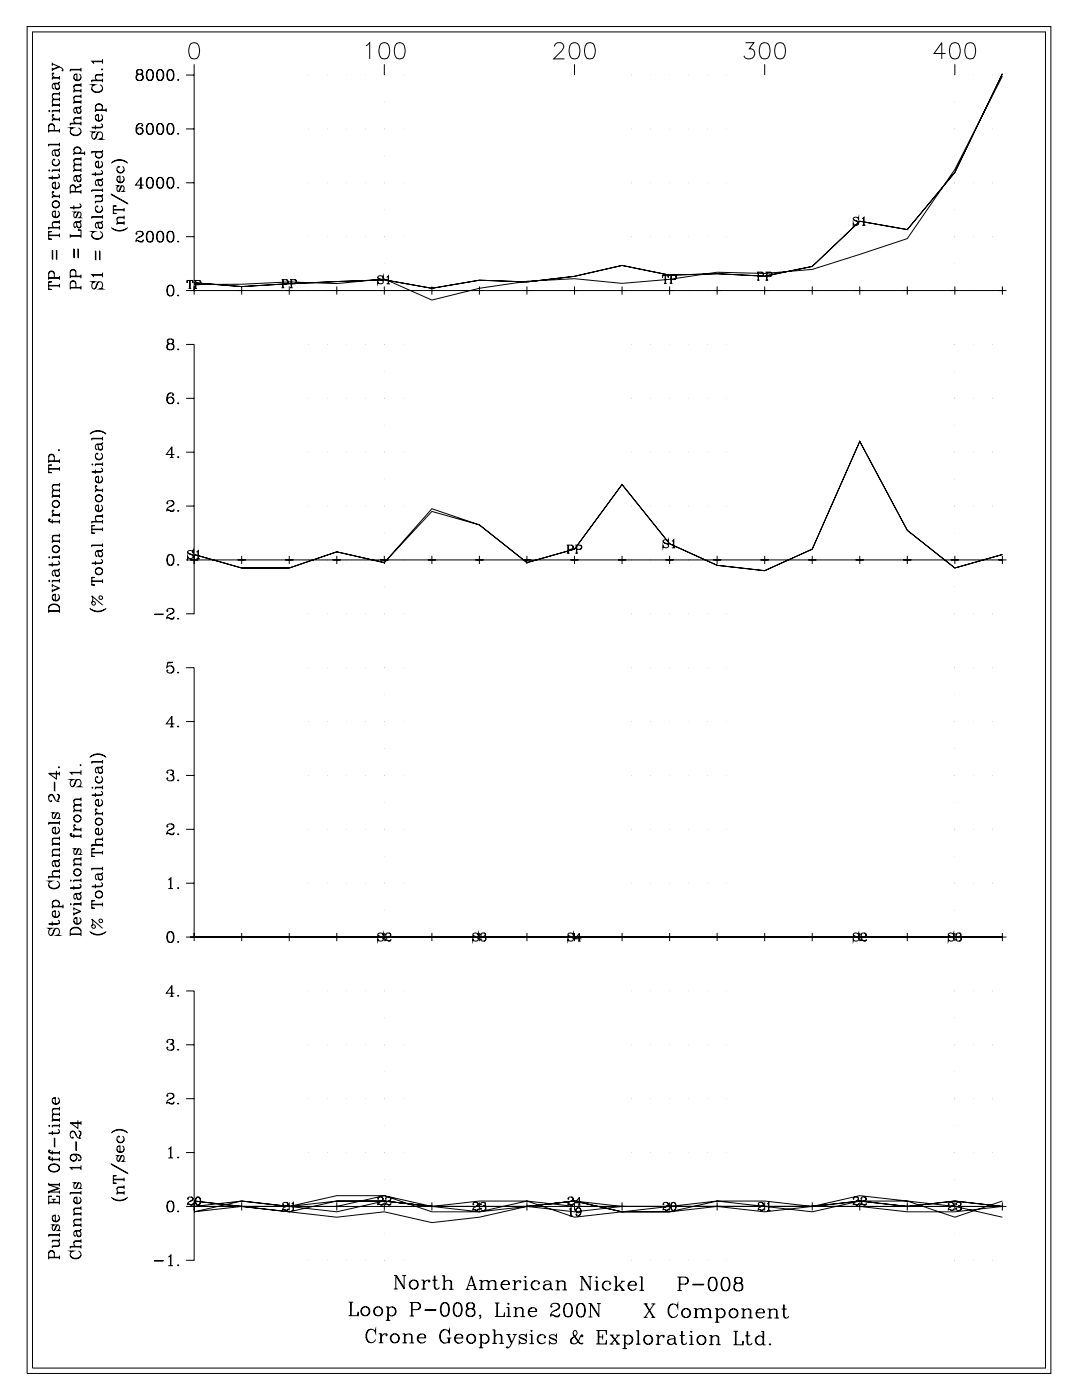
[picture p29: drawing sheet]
<svg xmlns="http://www.w3.org/2000/svg" width="215mm" height="279mm" viewBox="0 0 215 279" stroke-linecap="round" stroke-linejoin="round" font-family="sans-serif">
<g fill="none" stroke="#000" stroke-width=".2">
<path d="M5.4 5.3h204v268.5h-204zM6.5 6.4h201.9v266.3h-201.9zM10.4 12.7l1.4 .6a.84 .84 0 0 1 .8 .7l-.1 .1v-.2M10.4 12.5v.6M10.4 13.5v.6M10.4 15.6h1.4M10.5 14.6l.1 .2 .1-.2-.2-.1a.59 .59 0 0 0 .5 1M10.8 16.7l.3 1 .4 .1a.64 .64 0 0 0 0-1.1M11 17.4a.42 .42 0 0 0 .4 .3 .42 .42 0 0 0 .4-.3M11.6 13.3l-1.2 .5M11.8 19.8h-1.1a.65 .65 0 0 0 0 1.1M11.8 19.9h-1.1l-.3 .3"/>
<path d="M11.8 18.6h-1.1a.66 .66 0 0 0 0 1.2M11.8 18.7h-1.1l-.3 .3M11.8 16.4l-.3 .2h-.7l-.3 .2-.1 .6 .3 .3-.1-.1M11.8 16.3l-.3 .4h-.9M11.8 15.2v.7M11.8 18.3v.7M11.8 19.5v.7M11.8 15.5h-1.4v.4M11.8 13.3l-1.4 .6M14 13.9h2.1M14.7 15.5a.75 .75 0 0 0 .7 .5 .75 .75 0 0 0 .7-.5M14.7 18.1h1.4"/>
<path d="M15.3 14.8l-.5 .2M15.8 14.8a.72 .72 0 0 1 .2 1 .72 .72 0 0 1-1.1 0 .72 .72 0 0 1 .2-1h.2v1.2M16.1 19.1h-1.1a.66 .66 0 0 0 0 1.2M16.1 19.3h-1.1l-.3 .3M16.1 16.9h-1.1a.66 .66 0 0 0 0 1.1M16.1 17h-1.1l-.3 .3M16.1 13.5v.7M16.1 16.6v.7M16.1 17.7v.7M16.1 18.8v.8M16.1 20v.7M16.1 13.8h-2.1v.4"/>
<path d="M16.1 18h-1.4v.4M18.3 17.7a1.22 1.22 0 0 0 2.1 0M18.3 16.1h2.1M18.4 12.3h2M19.9 16.9a.79 .79 0 0 1 .5 .9 .79 .79 0 0 1-.8 .6 .94 .94 0 0 1-1-.2 .94 .94 0 0 1-.2-1l.2-.2-.3-.1h.6l-.3 .1M20.3 13.7l.1 .1-.1 .1zM20.4 14.8h-1.1a.66 .66 0 0 0 0 1.2M20.4 15h-1.1l-.3 .3M20.4 12.2h-2.1l.4 .5M20.4 11.8v.9M20.4 14.5v.8M20.4 15.7v.7"/>
<path d="M20.4 16h-2.1v.4M27.6 13.9l-.3 .1-.1 .5a.72 .72 0 0 0 1.2 0v-.3a.7 .7 0 0 0-1-.2l-.1 .5 .3 .3M27.6 14.8l-.3 .1-.2 .3a.71 .71 0 0 0 .9 .8 .71 .71 0 0 0 .3-1.1l-.3-.1M27.6 14.8l-.2 .1a.69 .69 0 0 0-.1 .9l.3 .2M28 13.9l.3 .3v.3l-.3 .3M28 14.8l.2 .1a.7 .7 0 0 1 .1 .9l-.3 .2M29.8 13.9a.97 .97 0 0 0-.6 1.2l.1 .5a.67 .67 0 0 0 .6 .4 .67 .67 0 0 0 .6-.4 1.82 1.82 0 0 0-.2-1.6 .58 .58 0 0 0-.9 .3 1.26 1.26 0 0 0 .4 1.7M30 13.9a1.36 1.36 0 0 1 0 2.1M31.8 13.9a1.16 1.16 0 0 0-.5 1.7 .66 .66 0 0 0 .6 .4 .66 .66 0 0 0 .6-.4 1.71 1.71 0 0 0-.2-1.6 .58 .58 0 0 0-.9 .3 1.25 1.25 0 0 0 .4 1.7M32 13.9a1.38 1.38 0 0 1 0 2.1M33.9 13.9a.97 .97 0 0 0-.7 1.2l.1 .5a.67 .67 0 0 0 .7 .4 .67 .67 0 0 0 .6-.4 1.82 1.82 0 0 0-.2-1.6 .58 .58 0 0 0-.9 .3 1.26 1.26 0 0 0 .4 1.7M34.1 13.9a1.36 1.36 0 0 1 0 2.1"/>
<path d="M35.5 15.8l.1 .1-.1 .1zM37.1 15h1.6M38.1 8.7a1.05 1.05 0 0 1 1.5 .4 2.68 2.68 0 0 1-.3 2.5 1.06 1.06 0 0 1-1.5-.5 2.68 2.68 0 0 1 .3-2.4zM38.7 15v42.9h-1.6M38.7 12.8v2.2M61.4 15h.1M65.2 15h.1M69 15h.1M72.8 15h.1M72.9 9.1l.8-.6v3.2M76 8.7a1.05 1.05 0 0 1 1.5 .4 2.71 2.71 0 0 1-.3 2.5 1.05 1.05 0 0 1-1.5-.5 2.63 2.63 0 0 1 .3-2.4zM76.6 12.8v2.2"/>
<path d="M76.6 15h.1M79.1 8.7a1.05 1.05 0 0 1 1.5 .4 2.68 2.68 0 0 1-.3 2.5 1.06 1.06 0 0 1-1.6-.5 2.69 2.69 0 0 1 .4-2.4zM80.4 15h.1M110.5 9.3a.83 .83 0 0 1 .6-.8h.6a.79 .79 0 0 1 .5 1.2l-1.8 2h2.1M113.9 8.7a1.05 1.05 0 0 1 1.5 .4 2.7 2.7 0 0 1-.3 2.5 1.06 1.06 0 0 1-1.5-.5 2.68 2.68 0 0 1 .3-2.4zM114.5 12.8v2.2M116.9 8.7a1.05 1.05 0 0 1 1.6 .4 2.63 2.63 0 0 1-.3 2.5 1.05 1.05 0 0 1-1.6-.5 2.71 2.71 0 0 1 .3-2.4zM125.9 15h.1M129.7 15h.1M133.5 15h.1M137.2 15h.1M141 15h.1"/>
<path d="M144.8 15h.1M148.6 8.5h1.6l-.9 1.2a1.04 1.04 0 0 1 1.1 1.2 1.04 1.04 0 0 1-1.4 .8l-.4-.1-.3-.5M151.8 8.7a1.05 1.05 0 0 1 1.5 .4 2.68 2.68 0 0 1-.3 2.5 1.05 1.05 0 0 1-1.5-.5 2.65 2.65 0 0 1 .3-2.4zM152.4 12.8v2.2M154.9 8.7a1.05 1.05 0 0 1 1.5 .4 2.69 2.69 0 0 1-.3 2.5 1.06 1.06 0 0 1-1.6-.5 2.68 2.68 0 0 1 .4-2.4zM188.5 10.7h-2.3l1.5-2.2v3.2M189.7 8.7a1.04 1.04 0 0 1 1.5 .4 2.63 2.63 0 0 1-.3 2.5 1.05 1.05 0 0 1-1.5-.5 2.68 2.68 0 0 1 .3-2.4zM190.3 15h.1M190.3 12.8v2.2M192.8 8.7a1.05 1.05 0 0 1 1.5 .4 2.74 2.74 0 0 1-.3 2.5 1.06 1.06 0 0 1-1.6-.5 2.65 2.65 0 0 1 .4-2.4zM194.1 15h.1M197.9 15h.1"/>
<path d="M199.8 15.2l-9.5 18.6-9.5 13.8-18.9 6.1-9.5 .8-9.5-.2-9.4 1.4-9.5 .8-9.5-1-9.5 .6-9.5 1.4-9.4 2.3-9.5-4.2-9.5 .9-9.5-.3-9.4 .5h-9.5M199.8 14.7l-9.5 19.7-9.5 11.4-9.5-1.7-9.4 9-9.5 1.9-9.5-.4-9.4 .2-9.5-1.9-9.5 2.2-9.5 1.1-9.5-.4-9.4 1.7-9.5-1.7-19 .7-9.4 .6-9.5-.7M9.7 34h.2l-.1 .1zM9.7 25.2a.58 .58 0 0 1 .6-.4 .58 .58 0 0 1 .5 .4M9.7 22.1l.1-.1 .1 .1zM9.7 28.9h2.1M9.7 26.1h2.1M9.7 26h2.1M10.4 37a.75 .75 0 0 0 .7 .6 .75 .75 0 0 0 .7-.6M10.4 32.4a.75 .75 0 0 0 .7 .6 .75 .75 0 0 0 .7-.6M10.4 39.2h1.4M10.4 35v.8"/>
<path d="M10.4 34h1.4M10.4 23.9h1.4M10.4 22.1h1.4M10.4 21h1.4M10.5 38.3l.1 .1 .1-.1-.2-.1a.59 .59 0 0 0 .5 .9M10.5 22.9h.2l-.2-.1a.59 .59 0 0 0 .5 1M10.8 30l.3 1 .4 .1a.65 .65 0 0 0 0-1.1M10.8 26v-.8a.56 .56 0 0 0-.5-.5 .56 .56 0 0 0-.6 .5v1.2M11 36.4l-.5 .1M11 30.7a.42 .42 0 0 0 .4 .3 .42 .42 0 0 0 .4-.3M11.5 36.3a.72 .72 0 0 1 .2 1.1 .72 .72 0 0 1-1.1 0 .72 .72 0 0 1 .2-1.1h.2v1.3M11.5 34.7a.43 .43 0 0 1 .2 .7l-2 .1"/>
<path d="M11.5 31.7a.72 .72 0 0 1 .2 1.1 .72 .72 0 0 1-1.1 0 .72 .72 0 0 1 .2-1.1v.2l-.1-.1M11.8 35.2l-.4 .2h-1.7M11.8 29.7l-.3 .2-.9 .1a.7 .7 0 0 0-.1 .9l.2 .1-.1-.1M11.8 29.6l-.3 .4h-.9M11.8 20.6v.7M11.8 21.7v.7M11.8 23.4v.8M11.8 25.7v.7M11.8 28.5v.7M11.8 33.6v.7M11.8 38.8v.7M11.8 28.8h-2.1v.4"/>
<path d="M11.8 39.1h-1.4v.4M11.8 20.9h-1.4v.4M11.8 22h-1.4v.4M11.8 23.8h-1.4v.4M11.8 33.9h-1.4v.4M14 37.4l.1-.2a.51 .51 0 0 1 .5-.2 .51 .51 0 0 1 .4 .4M14 26.3a1.22 1.22 0 0 0 2.1 0M14 38.3h2.1M14 38.2h2.1M14 24.7h2.1M14.7 29.9a.75 .75 0 0 1 .7-.5 .75 .75 0 0 1 .7 .5M14.7 34h1.4"/>
<path d="M14.7 30.6h2.2M14.7 20.4h1.4M15 38.2l-.1-1.2a.49 .49 0 0 0-.8 0l-.1 1.6M15 30.5a.69 .69 0 0 1-.1-1 .69 .69 0 0 1 1 0 .69 .69 0 0 1-.1 1M15.1 35.1l.3 1 .4 .1a.65 .65 0 0 0 0-1.1M15.1 21.5l.3 1 .4 .1a.64 .64 0 0 0 0-1.1M15.3 35.8a.42 .42 0 0 0 .4 .3 .42 .42 0 0 0 .4-.3M15.3 22.2a.42 .42 0 0 0 .4 .3 .42 .42 0 0 0 .4-.3M15.6 25.5a.79 .79 0 0 1 .5 .9 .79 .79 0 0 1-.8 .6 .94 .94 0 0 1-1-.2 .94 .94 0 0 1-.2-1l.2-.2-.3-.1h.6l-.3 .1M15.8 36.7l.3 .1-.1 .4-.9 .3M15.9 36.7l.1 .2-.8 .5-.2 .3M16.1 34.8l-.3 .2h-.7l-.3 .2-.1 .6 .3 .3-.1-.1"/>
<path d="M16.1 34.7l-.1 .3-.2 .1h-.9M16.1 32.8h-1.1a.66 .66 0 0 0 0 1.1M16.1 32.9h-1.1l-.3 .3M16.1 31.6h-1.1a.66 .66 0 0 0 0 1.2M16.1 31.7h-1.1l-.3 .3M16.1 23.4h-1.1a.66 .66 0 0 0 0 1.2M16.1 23.5h-1.1l-.3 .4M16.1 21.2l-.3 .2h-.7l-.3 .2-.1 .6 .3 .3-.1-.1M16.1 21.1l-.3 .4h-.9M16.1 33.9h-1.4v.4M16.1 23.1v.8M16.1 24.3v.7"/>
<path d="M16.1 31.3v.7M16.1 32.4v.8M16.1 33.6v.7M16.1 37.9v.7M16.1 24.6h-2.1v.4M16.1 20.3h-1.4v.4M16.9 30.5h-2.2v.4M16.9 30.2v.7M18.3 38h2.1M19 32.9a.75 .75 0 0 0 .7 .5 .75 .75 0 0 0 .7-.5M19 30.9a.75 .75 0 0 0 .7 .5 .75 .75 0 0 0 .7-.5M19 23.5a.75 .75 0 0 0 .7 .6 .75 .75 0 0 0 .7-.6"/>
<path d="M19 21.3a.75 .75 0 0 1 .7-.5 .75 .75 0 0 1 .7 .5M19 22h2.2M19 25v.8M19 34.3v.8M19.3 30.3a.68 .68 0 0 0-.1 1 .68 .68 0 0 0 1 0 .68 .68 0 0 0-.1-1M19.3 21.9a.69 .69 0 0 1-.1-1 .69 .69 0 0 1 1 0 .69 .69 0 0 1-.1 1M19.4 35.9l.3 1 .4 .1a.64 .64 0 0 0 0-1.1M19.6 36.6a.42 .42 0 0 0 .4 .4 .42 .42 0 0 0 .4-.4M19.6 32.2l-.5 .1M19.6 22.9l-.5 .1M19.7 26.3l-.6 1.2-.3 .2a.73 .73 0 0 1-.5-.7 .73 .73 0 0 1 .6-.7h-.6l.3 .1M20.1 39.1a.65 .65 0 0 1 0 1.1h-1.1"/>
<path d="M20.1 34a.43 .43 0 0 1 .2 .7l-2 .1M20.1 32.1a.72 .72 0 0 1 .2 1.1 .72 .72 0 0 1-1.1 0 .72 .72 0 0 1 .2-1.1h.2v1.3M20.1 27.6l.3 .1h-.6a.8 .8 0 0 0 .6-.6 .8 .8 0 0 0-.3-.8h-.4l-.3 .2-.6 1.2M20.1 24.7a.42 .42 0 0 1 .2 .7l-2 .1M20.1 22.8a.72 .72 0 0 1 .2 1.1 .72 .72 0 0 1-1.1 0 .72 .72 0 0 1 .2-1.1h.2v1.3M20.4 39.8l-.3 .3h-1.1v.4M20.4 35.6l-.3 .2h-.7l-.3 .2-.1 .6 .3 .3-.1-.1M20.4 35.5l-.1 .3-.2 .1h-.9M20.4 34.5l-.4 .2h-1.7M20.4 25.2l-.4 .2h-1.7M20.4 38.7v.4h-1.4M20.4 29.9v.4h-2.1"/>
<path d="M20.4 37.6v.7M20.4 30.2h-2.1v.4M20.4 37.9h-2.1v.4M20.4 39h-1.4v.4M21.2 21.9h-2.2v.4M21.2 21.6v.7M22.2 38.7l3.3 1.9zM22.2 32.5a2.2 2.2 0 0 1 3.3 0M22.4 32.3l.4-.2a2.64 2.64 0 0 1 2.4 .2M23.3 35.8a.75 .75 0 0 0 .7 .5 .75 .75 0 0 0 .7-.5M23.3 33.9a.75 .75 0 0 0 .7 .5 .75 .75 0 0 0 .7-.5M23.9 35.2l-.5 .1"/>
<path d="M24.3 37l-.6 1.2h-.2l-.2-.3 .1-.7 .3-.2h-.4l.2 .2M24.4 35.1a.72 .72 0 0 1 .2 1.1 .72 .72 0 0 1-1.1 0 .72 .72 0 0 1 .2-1.1h.2v1.2M24.4 33.2a.72 .72 0 0 1 .2 1 .72 .72 0 0 1-1.1 0 .72 .72 0 0 1 .2-1l.1 .1h-.2M24.5 38.1l.2 .1h-.4l.4-.4v-.4l-.2-.4h-.3l-.6 1.2M27.7 37.5h.7M27.8 24.6a1.29 1.29 0 0 0-.1 2.2M27.9 25.4a.69 .69 0 0 1 .5 .7 .69 .69 0 0 1-.5 .7M28 35.6v1.9M28.3 24.9l-.1 .1 .1 .1 .1-.2a.67 .67 0 0 0-.6-.3 .67 .67 0 0 0-.6 .5 1.1 1.1 0 0 0 .5 1.7 .67 .67 0 0 0 .8-.6 .67 .67 0 0 0-.5-.7 .67 .67 0 0 0-.8 .5M28.6 36.9h-1.6l1.1-1.5v2.1M29.8 35.4a.97 .97 0 0 0-.6 1.2l.1 .5a.67 .67 0 0 0 .6 .4 .67 .67 0 0 0 .6-.4 1.82 1.82 0 0 0-.2-1.6 .58 .58 0 0 0-.9 .3 1.26 1.26 0 0 0 .4 1.7M29.8 24.6a.97 .97 0 0 0-.6 1.2l.1 .6a.67 .67 0 0 0 .6 .4 .67 .67 0 0 0 .6-.4 1.82 1.82 0 0 0-.2-1.7 .58 .58 0 0 0-.9 .3 1.26 1.26 0 0 0 .4 1.8"/>
<path d="M30 35.4a1.36 1.36 0 0 1 0 2.1M30 24.6a1.36 1.36 0 0 1 0 2.2M31.8 35.4a1.16 1.16 0 0 0-.5 1.7 .66 .66 0 0 0 .6 .4 .66 .66 0 0 0 .6-.4 1.71 1.71 0 0 0-.2-1.6 .58 .58 0 0 0-.9 .3 1.25 1.25 0 0 0 .4 1.7M31.8 24.6a1.16 1.16 0 0 0-.5 1.8 .66 .66 0 0 0 .6 .4 .66 .66 0 0 0 .6-.4 1.71 1.71 0 0 0-.2-1.7 .58 .58 0 0 0-.9 .3 1.25 1.25 0 0 0 .4 1.8M32 35.4a1.38 1.38 0 0 1 0 2.1M32 24.6a1.38 1.38 0 0 1 0 2.2M33.9 35.4a.97 .97 0 0 0-.7 1.2l.1 .5a.67 .67 0 0 0 .7 .4 .67 .67 0 0 0 .6-.4 1.82 1.82 0 0 0-.2-1.6 .58 .58 0 0 0-.9 .3 1.26 1.26 0 0 0 .4 1.7M33.9 24.6a.97 .97 0 0 0-.7 1.2l.1 .6a.67 .67 0 0 0 .7 .4 .67 .67 0 0 0 .6-.4 1.82 1.82 0 0 0-.2-1.7 .58 .58 0 0 0-.9 .3 1.26 1.26 0 0 0 .4 1.8M34.1 35.4a1.36 1.36 0 0 1 0 2.1M34.1 24.6a1.36 1.36 0 0 1 0 2.2M35.5 37.3l.1 .1-.1 .1zM35.5 26.6l.1 .1-.1 .1z"/>
<path d="M37.1 36.4h1.6M37.1 25.7h1.6M61.4 36.4h.1M61.4 25.7h.1M65.2 36.4h.1M65.2 25.7h.1M69 36.4h.1M69 25.7h.1M72.8 36.4h.1M72.8 25.7h.1M76.6 36.4h.1M76.6 25.7h.1"/>
<path d="M76.6 31.1h.1M76.6 20.3h.1M80.4 36.4h.1M80.4 25.7h.1M125.9 36.4h.1M125.9 25.7h.1M129.7 36.4h.1M129.7 25.7h.1M133.5 36.4h.1M133.5 25.7h.1M137.2 36.4h.1M137.2 25.7h.1"/>
<path d="M141 36.4h.1M141 25.7h.1M144.8 36.4h.1M144.8 25.7h.1M190.3 36.4h.1M190.3 25.7h.1M190.3 31.1h.1M190.3 20.3h.1M194.1 36.4h.1M194.1 25.7h.1M197.9 36.4h.1M197.9 25.7h.1"/>
<path d="M9.7 56.3l.6-.1h-.6v1.5h.6l-.6-.1M9.7 54.5a.58 .58 0 0 1 .6-.4 .58 .58 0 0 1 .5 .4M9.7 46.2h.6h-.6v1.5h.6l-.6-.1M9.7 57h2.1M9.7 56.9h2.1M9.7 55.5h2.1M9.7 55.4h2.1M9.7 47h2.1M9.7 46.9h2.1M9.7 45.4h2.1M10.4 49.9l.1 1.8zM10.4 42.8a.75 .75 0 0 0 .7 .5 .75 .75 0 0 0 .7-.5"/>
<path d="M10.4 40.8a.72 .72 0 0 0 1.1 .5 .72 .72 0 0 0 0-1.2 .72 .72 0 0 0-1.1 .5 .73 .73 0 0 0 .6 .7 .73 .73 0 0 0 .8-.5M10.4 40.6a.75 .75 0 0 1 .7-.5 .75 .75 0 0 1 .7 .5M10.8 55.4v-.9a.56 .56 0 0 0-.5-.5 .56 .56 0 0 0-.6 .5v1.3M11 42.2l-.5 .1M11.2 49.9l.1 1.8zM11.5 42.1a.72 .72 0 0 1 .2 1 .72 .72 0 0 1-1.1 0 .72 .72 0 0 1 .2-1h.2v1.2M11.8 44.2h-1.1a.66 .66 0 0 0 0 1.1M11.8 44.3h-1.1l-.3 .3M11.8 43.9v.7M11.8 45v.7M11.8 46.6v.7M11.8 55v.8"/>
<path d="M11.8 56.6v.7M11.8 45.3h-2.1v.4M14 56.5a.59 .59 0 0 1 .6-.4 .59 .59 0 0 1 .5 .4M14 54.2a.59 .59 0 0 1 .6-.4 .59 .59 0 0 1 .5 .4M14 47h2.1M14 57.4h2.1M14 57.3h2.1M14 55.1h2.1M14 55h2.1M14 47.1h2.1M14 46.7v.7M14.7 49.6l.1 1.8z"/>
<path d="M14.7 40.9v.9M15.1 57.3v-.8a.57 .57 0 0 0-.5-.6 .57 .57 0 0 0-.6 .6v1.2M15.1 55v-.8a.57 .57 0 0 0-.5-.5 .57 .57 0 0 0-.6 .5v1.3M15.1 44.3l.3 1 .4 .1a.65 .65 0 0 0 0-1.1M15.3 45a.42 .42 0 0 0 .4 .3 .42 .42 0 0 0 .4-.3M15.5 49.6l.1 1.8zM15.7 42.3l-.6 1.1h-.2l-.2-.3 .1-.6 .3-.2h-.4l.2 .1M15.8 40.6a.43 .43 0 0 1 .2 .7l-2 .1M15.9 43.3l.2 .1h-.4l.4-.4v-.4l-.2-.3h-.3l-.6 1.1M16.1 45.9l-.6-.1h.6v1.6M16.1 44l-.3 .2h-.7l-.3 .2-.1 .6 .3 .3-.1-.1M16.1 43.9l-.1 .3-.2 .1h-.9"/>
<path d="M16.1 41.1l-.4 .2h-1.7M16.1 54.7v.8M16.1 57v.7M18.3 47a1.22 1.22 0 0 0 2.1 0M18.3 43.3h2.1M18.4 54.8h2M19 50l.1 1.8zM19 41.8a.75 .75 0 0 0 .7 .5 .75 .75 0 0 0 .7-.5M19.4 44.4l.3 1 .4 .1a.64 .64 0 0 0 0-1.1M19.6 45.1a.42 .42 0 0 0 .4 .3 .42 .42 0 0 0 .4-.3M19.7 56.2l-.6 1.2-.3 .2a.73 .73 0 0 1-.5-.8 .73 .73 0 0 1 .6-.6h-.6l.3 .1M19.8 50l.1 1.8z"/>
<path d="M19.9 46.2a.79 .79 0 0 1 .5 .9 .79 .79 0 0 1-.8 .6 .94 .94 0 0 1-1-.2 .94 .94 0 0 1-.2-1l.2-.3h-.3h.6h-.3M20.1 57.5l.3 .1h-.6a.8 .8 0 0 0 .6-.6 .8 .8 0 0 0-.3-.8h-.4l-.3 .2-.6 1.2M20.1 41a.71 .71 0 0 1 .2 1.1 .71 .71 0 0 1-1.1 0 .71 .71 0 0 1 .2-1.1v.2l-.1-.1M20.4 54.7h-2.1l.4 .5M20.4 44.1l-.3 .2h-.7l-.3 .2-.1 .6 .3 .3-.1-.1M20.4 44l-.3 .4h-.9M20.4 42.9v.7M20.4 54.3v.9M20.4 43.2h-2.1v.4M22.2 45.3a2.22 2.22 0 0 0 3.3 0M22.4 45.5l.4 .2a2.64 2.64 0 0 0 2.4-.2M22.6 41.1l.6-.1h-.6v1.6h.6l-.6-.1"/>
<path d="M22.6 41.9h2.1M22.6 41.8h2.1M23.3 44.5h1.4M24.7 43.3h-1.1a.65 .65 0 0 0 0 1.1M24.7 43.4h-1.1l-.3 .3M24.7 44.4h-1.4v.4M24.7 41.4v.8M24.7 43v.7M24.7 44.1v.7M27.2 46.5l.1 .1h-.2a.74 .74 0 0 1 .8-.5 .74 .74 0 0 1 .6 .6l-.4 .4a1.06 1.06 0 0 0-1 1.1M28 46.1l.2 .1a.49 .49 0 0 1 .1 .7l-.7 .4M28.5 47.9l-.3 .2-.8-.2-.3 .1"/>
<path d="M28.5 47.7l-.2 .5h-.4l-.5-.3M29.8 46.1a.97 .97 0 0 0-.6 1.2l.1 .5a.67 .67 0 0 0 .6 .5 .67 .67 0 0 0 .6-.5 1.82 1.82 0 0 0-.2-1.6 .58 .58 0 0 0-.9 .3 1.26 1.26 0 0 0 .4 1.7M30 46.1a1.36 1.36 0 0 1 0 2.1M31.8 46.1a1.16 1.16 0 0 0-.5 1.7 .66 .66 0 0 0 .6 .5 .66 .66 0 0 0 .6-.5 1.71 1.71 0 0 0-.2-1.6 .58 .58 0 0 0-.9 .3 1.25 1.25 0 0 0 .4 1.7M32 46.1a1.38 1.38 0 0 1 0 2.1M33.9 56.8a.97 .97 0 0 0-.7 1.3l.1 .5a.67 .67 0 0 0 .7 .4 .67 .67 0 0 0 .6-.4 1.82 1.82 0 0 0-.2-1.7 .58 .58 0 0 0-.9 .3 1.26 1.26 0 0 0 .4 1.8M33.9 46.1a.97 .97 0 0 0-.7 1.2l.1 .5a.67 .67 0 0 0 .7 .5 .67 .67 0 0 0 .6-.5 1.82 1.82 0 0 0-.2-1.6 .58 .58 0 0 0-.9 .3 1.26 1.26 0 0 0 .4 1.7M34.1 56.8a1.36 1.36 0 0 1 0 2.2M34.1 46.1a1.36 1.36 0 0 1 0 2.1M35.5 58.8l.1 .1-.1 .1zM35.5 48l.1 .1-.1 .1zM37.1 47.2h1.6"/>
<path d="M37.4 55.9l-.1 .5v-.5h1.1v.5v-.5M37.6 57.5h.5M37.8 55.9v1.6M37.9 57.9h1.6M37.9 55.9v1.6M38.7 57.9h161.1M38.7 57.1v1.6M38.7 55.9h.9l.4 .3a.42 .42 0 0 1-.4 .6h-.6M38.7 57.5h.6M39 55.9v1.6M39.6 55.9l.4 .3-.1 .4-.3 .2M47.3 57.9h1.7"/>
<path d="M48.2 57.1v1.6M56.1 55.7h.9a.42 .42 0 0 1 .4 .5 .42 .42 0 0 1-.4 .4h-.6M56.1 57.4h.5M56.3 55.7v1.7M56.4 55.7v1.7M56.8 57.9h1.7M57 55.7l.3 .3v.4l-.3 .2M57.6 57.1v1.6M57.8 55.7h.9a.42 .42 0 0 1 .4 .5 .42 .42 0 0 1-.4 .4h-.6M57.8 57.4h.5M58 55.7v1.7M58.1 55.7v1.7"/>
<path d="M58.7 55.7l.3 .3-.1 .4-.2 .2M61.4 57.9h.1M61.4 47.2h.1M65.2 57.9h.1M65.2 47.2h.1M66.3 57.9h1.6M67.1 57.1v1.6M69 57.9h.1M69 47.2h.1M72.8 57.9h.1M72.8 47.2h.1M75.3 55.3l.9 .5a.51 .51 0 0 1-.1 .8 .51 .51 0 0 1-.7-.3l-.1-.2v.5l.1-.3"/>
<path d="M75.8 57.9h1.6M76.3 55.2l.1-.2v.4a.55 .55 0 0 0-.5-.4 .55 .55 0 0 0-.6 .3l.1 .3 1 .4M76.6 57.1v1.6M76.6 57.9h.1M76.6 47.2h.1M76.6 52.5h.1M76.6 41.8h.1M77.1 55.3l.3-.3v1.6M77.1 56.6h.6M77.4 55v1.6M80.4 57.9h.1M80.4 47.2h.1"/>
<path d="M85.3 57.9h1.6M86.1 57.1v1.6M94.7 57.9h1.7M95.5 57.1v1.6M104.2 57.9h1.6M105 57.1v1.6M113.7 57.9h1.6M114.5 57.1v1.6M123.2 57.9h1.6M124 57.1v1.6M125.9 57.9h.1M125.9 47.2h.1"/>
<path d="M129.7 57.9h.1M129.7 47.2h.1M132.1 54.9l-.1 .4v-.4h1.2v.4l-.1-.4M132.3 56.5h.6M132.6 54.9v1.6M132.6 57.9h1.7M133.5 57.9h.1M133.5 47.2h.1M133.5 57.1v1.6M133.5 54.9h.9a.43 .43 0 0 1 .4 .4 .43 .43 0 0 1-.4 .4h-.6M133.5 56.5h.5M133.7 54.9v1.6"/>
<path d="M133.8 54.9v1.6M134.4 54.9l.3 .3-.1 .4-.2 .1M137.2 57.9h.1M137.2 47.2h.1M141 57.9h.1M141 47.2h.1M142.1 57.9h1.6M142.9 57.1v1.6M144.8 57.9h.1M144.8 47.2h.1M150.9 54.2h.9a.42 .42 0 0 1 .4 .5 .42 .42 0 0 1-.4 .4h-.6M150.9 55.8h.5"/>
<path d="M151.1 54.2v1.6M151.2 54.2v1.6M151.6 57.9h1.6M151.8 54.2l.3 .4-.1 .3-.2 .2M152.4 57.1v1.6M152.6 54.2h.9a.42 .42 0 0 1 .4 .5 .42 .42 0 0 1-.4 .4h-.6M152.6 55.8h.5M152.8 54.2v1.6M152.9 54.2v1.6M153.5 54.2l.3 .4-.1 .3-.2 .2M161.1 57.9h1.6M161.9 57.1v1.6"/>
<path d="M170 43.7l1 .4a.52 .52 0 0 1-.3 .9 .52 .52 0 0 1-.7-.6v.5l.1-.2M170.5 57.9h1.7M171 43.5l.1-.2v.4a.55 .55 0 0 0-.5-.4 .55 .55 0 0 0-.6 .4l.2 .2 .9 .5M171.3 57.1v1.6M171.8 43.6l.4-.3v1.6M171.8 44.9h.7M172.1 43.4v1.5M180 57.9h1.6M180.8 57.1v1.6M189.5 57.9h1.6M190.3 57.9h.1M190.3 47.2h.1"/>
<path d="M190.3 52.5h.1M190.3 41.8h.1M190.3 57.1v1.6M194.1 57.9h.1M194.1 47.2h.1M197.9 57.9h.1M197.9 47.2h.1M199 57.9h1.6M199.8 57.1v1.6M33.8 67.6l-.3 .1-.2 .5a.73 .73 0 0 0 1.3 0v-.3a.72 .72 0 0 0-1.1-.2 .51 .51 0 0 0 .3 .8M33.8 68.5l-.3 .1-.3 .3a.72 .72 0 0 0 .9 .8 .72 .72 0 0 0 .5-1l-.4-.2M33.8 68.5l-.5 .4v.4l.5 .4"/>
<path d="M34 78.3a1.29 1.29 0 0 0-.1 2.2M34.1 79.1a.68 .68 0 0 1 .5 .7 .68 .68 0 0 1-.5 .7M34.2 67.6a.52 .52 0 0 1 .2 .8l-.2 .1M34.2 68.5l.4 .4v.4l-.4 .4M34.5 78.6v.2l.1-.2a.75 .75 0 0 0-.9-.2 .75 .75 0 0 0-.5 .8v.7a.7 .7 0 0 0 .8 .6 .7 .7 0 0 0 .7-.7 .7 .7 0 0 0-.7-.7l-.3 .1-.4 .5M35.5 69.5l.1 .1-.1 .1zM37.1 68.7h1.6v53.6h-1.6M37.1 79.4h1.6M61.4 79.4h.1M61.4 68.7h.1M65.2 79.4h.1M65.2 68.7h.1"/>
<path d="M69 79.4h.1M69 68.7h.1M72.8 79.4h.1M72.8 68.7h.1M76.6 79.4h.1M76.6 68.7h.1M76.6 74h.1M80.4 79.4h.1M80.4 68.7h.1M125.9 79.4h.1M125.9 68.7h.1M129.7 79.4h.1"/>
<path d="M129.7 68.7h.1M133.5 79.4h.1M133.5 68.7h.1M137.2 79.4h.1M137.2 68.7h.1M141 79.4h.1M141 68.7h.1M144.8 79.4h.1M144.8 68.7h.1M190.3 79.4h.1M190.3 68.7h.1M190.3 74h.1"/>
<path d="M194.1 79.4h.1M194.1 68.7h.1M197.9 79.4h.1M197.9 68.7h.1M9.7 92.8l.6-.1h-.6v1.5h.6l-.6-.1M9.7 91.1a.58 .58 0 0 1 .6-.5 .58 .58 0 0 1 .5 .5M9.7 93.5h2.1M9.7 93.4h2.1M9.7 92h2.1M9.7 91.9h2.1M10.4 98.9h1.4M10.8 91.9v-.8a.56 .56 0 0 0-.5-.6 .56 .56 0 0 0-.6 .6v1.2"/>
<path d="M11.7 89.6l.1 .1-.1 .1zM11.8 97.7h-1.1a.66 .66 0 0 0 0 1.1M11.8 97.8h-1.1l-.3 .3M11.8 96.6h-1.1a.66 .66 0 0 0 0 1.1M11.8 96.7h-1.1l-.3 .3M11.8 91.6v.7M11.8 93.1v.7M11.8 96.3v.7M11.8 97.4v.7M11.8 98.5v.7M11.8 98.8h-1.4v.4M17.9 86.6a2.2 2.2 0 0 1 3.3 0"/>
<path d="M18.1 86.3l.4-.2a2.67 2.67 0 0 1 2.5 .2M18.3 87.5h2.1M18.4 92.5v.2l-.1-.1zM19 99.4a.72 .72 0 0 0 1.1 .5 .72 .72 0 0 0 0-1.2 .72 .72 0 0 0-1.1 .5 .73 .73 0 0 0 .6 .7 .73 .73 0 0 0 .8-.5M19 99.2a.75 .75 0 0 1 .7-.5 .75 .75 0 0 1 .7 .5M19 95.6a.75 .75 0 0 0 .7 .6 .75 .75 0 0 0 .7-.6M19 91.1a.76 .76 0 0 0 .7 .5 .76 .76 0 0 0 .7-.5M19 93.6v.8M19 97.8h1.4M19 92.6h1.4M19.1 96.9h.2l-.2-.1a.59 .59 0 0 0 .5 .9M19.4 88.6l.3 1 .4 .1a.64 .64 0 0 0 0-1.1"/>
<path d="M19.6 95l-.5 .1M19.6 89.3a.42 .42 0 0 0 .4 .3 .42 .42 0 0 0 .4-.3M20.1 94.9a.72 .72 0 0 1 .2 1.1 .72 .72 0 0 1-1.1 0 .72 .72 0 0 1 .2-1.1h.2v1.3M20.1 93.3a.43 .43 0 0 1 .2 .7l-2 .1M20.1 90.3a.72 .72 0 0 1 .2 1.1 .72 .72 0 0 1-1.1 0 .72 .72 0 0 1 .2-1.1l.1 .1h-.2M20.4 93.8l-.4 .2h-1.7M20.4 88.3l-.3 .2-.9 .1a.7 .7 0 0 0-.1 .9l.2 .1-.1-.1M20.4 88.2l-.1 .3-.2 .1h-.9M20.4 87.1v.7M20.4 92.2v.7M20.4 97.4v.7M20.4 87.4h-2.1v.4"/>
<path d="M20.4 92.5h-1.4v.4M20.4 97.7h-1.4v.4M33.9 91.2h.7M34.2 99.8l.2 .1a.47 .47 0 0 1 .1 .7l-.7 .4M34.2 89.3v1.9M34.8 90.6h-1.7l1.2-1.5v2.1M35.5 91l.1 .1-.1 .1zM35.5 80.3l.1 .1-.1 .1zM37.1 90.1h1.6M61.4 90.1h.1M65.2 90.1h.1M69 90.1h.1"/>
<path d="M72.8 90.1h.1M76.6 90.1h.1M76.6 95.5h.1M76.6 84.8h.1M80.4 90.1h.1M125.9 90.1h.1M129.7 90.1h.1M133.5 90.1h.1M137.2 90.1h.1M141 90.1h.1M144.8 90.1h.1M190.3 90.1h.1"/>
<path d="M190.3 95.5h.1M190.3 84.8h.1M194.1 90.1h.1M197.9 90.1h.1M9.7 115.8h.2l-.1 .1zM9.7 111.1h.2l-.1 .1zM9.7 103.7l.3 .2h1.8M9.8 103.5h.2l-.1-.1-.2 .1 .1 .4 .2 .1h1.8M10.4 119.2a.75 .75 0 0 0 .7 .5 .75 .75 0 0 0 .7-.5M10.4 109.6a.72 .72 0 0 0 1.1 .5 .72 .72 0 0 0 0-1.3 .72 .72 0 0 0-1.1 .5 .73 .73 0 0 0 .6 .8 .73 .73 0 0 0 .8-.5M10.4 109.3a.75 .75 0 0 1 .7-.5 .75 .75 0 0 1 .7 .5M10.4 100.6a.72 .72 0 0 0 1.1 .5 .72 .72 0 0 0 0-1.3 .72 .72 0 0 0-1.1 .6 .73 .73 0 0 0 .6 .7 .73 .73 0 0 0 .8-.5"/>
<path d="M10.4 100.4a.75 .75 0 0 1 .7-.6 .75 .75 0 0 1 .7 .6M10.4 103.5v.8M10.4 112.1v.8M10.4 116.4v.6M10.4 117.4v.6M10.4 116.6l1.4 .6-1.4 .6M10.4 115.8h1.4M10.4 111.1h1.4M10.4 107.9h1.4M10.4 102.7h1.4M10.5 101.8h.2l-.2-.1a.59 .59 0 0 0 .5 .9M10.8 113.7l.3 1.1 .4 .1a.65 .65 0 0 0 0-1.2"/>
<path d="M11 118.6l-.5 .1M11 114.5a.42 .42 0 0 0 .4 .3 .42 .42 0 0 0 .4-.3M11.5 118.5a.72 .72 0 0 1 .2 1 .72 .72 0 0 1-1.1 0 .72 .72 0 0 1 .2-1h.2v1.2M11.5 111.8a.44 .44 0 0 1 .2 .7l-2 .1M11.6 117.2l-1.2 .5M11.8 113.4l-.3 .2-.9 .1a.7 .7 0 0 0-.1 1l.2 .1-.1-.1M11.8 113.3l-.3 .4h-.9M11.8 112.3l-.4 .2h-1.7M11.8 106.7h-1.1a.66 .66 0 0 0 0 1.1M11.8 106.8h-1.1l-.3 .3M11.8 102.3v.7M11.8 103.6v.7"/>
<path d="M11.8 106.4v.7M11.8 107.5v.7M11.8 110.7v.7M11.8 115.4v.7M11.8 102.6h-1.4v.4M11.8 107.8h-1.4v.4M11.8 111h-1.4v.4M11.8 115.7h-1.4v.4M18.3 115.2l.6-.1h-.6v1.5h.6l-.6-.1M18.3 104.8h.6h-.6v1.5h.6l-.6-.1M18.3 115.8h2.1M18.3 115.9h2.1"/>
<path d="M18.3 108.7h2.1M18.3 105.6h2.1M18.3 105.5h2.1M18.3 104h2.1M19 114a.72 .72 0 0 0 1.1 .5 .72 .72 0 0 0 0-1.3 .72 .72 0 0 0-1.1 .5 .73 .73 0 0 0 .6 .8 .73 .73 0 0 0 .8-.5M19 113.7a.75 .75 0 0 1 .7-.5 .75 .75 0 0 1 .7 .5M19 101.4a.75 .75 0 0 0 .7 .5 .75 .75 0 0 0 .7-.5M19 111.8v.8M19.4 109.9l.3 1 .4 .1a.64 .64 0 0 0 0-1.1M19.6 110.6a.42 .42 0 0 0 .4 .3 .42 .42 0 0 0 .4-.3M19.6 100.8l-.5 .1M20.1 111.5a.43 .43 0 0 1 .2 .7l-2 .1"/>
<path d="M20.1 100.7a.72 .72 0 0 1 .2 1 .72 .72 0 0 1-1.1 0 .72 .72 0 0 1 .2-1h.2v1.2M20.4 112l-.4 .2h-1.7M20.4 109.6l-.3 .2-.9 .1a.69 .69 0 0 0-.1 .9l.2 .1-.1-.1M20.4 109.5l-.1 .3-.2 .1h-.9M20.4 102.8h-1.1a.66 .66 0 0 0 0 1.1M20.4 102.9h-1.1l-.3 .3M20.4 102.5v.7M20.4 103.6v.7M20.4 105.2v.7M20.4 108.3v.7M20.4 115.5v.7M20.4 103.9h-2.1v.4"/>
<path d="M20.4 108.6h-2.1v.4M33.3 100.2l.2 .1h-.3a.73 .73 0 0 1 .8-.5 .73 .73 0 0 1 .7 .6l-.4 .4a1.05 1.05 0 0 0-1.1 1.1M33.9 110.5a.97 .97 0 0 0-.7 1.3l.1 .5a.67 .67 0 0 0 .7 .4 .67 .67 0 0 0 .6-.4 1.82 1.82 0 0 0-.2-1.7 .58 .58 0 0 0-.9 .3 1.26 1.26 0 0 0 .4 1.8M34.1 110.5a1.36 1.36 0 0 1 0 2.2M34.7 101.6l-.3 .2-.9-.2-.3 .1M34.7 101.4l-.2 .5h-.4l-.6-.3M35.5 112.5l.1 .1-.1 .1zM35.5 101.7l.1 .1-.1 .1zM37.1 111.6h2.4M37.1 100.9h1.6M37.4 110.1l.9 .5a.52 .52 0 0 1-.2 .8 .52 .52 0 0 1-.7-.5v.4l.1-.2M38.4 110l.1-.3v.5a.55 .55 0 0 0-.5-.5 .55 .55 0 0 0-.6 .4l.1 .2 1 .5"/>
<path d="M38.7 110.5l9.5 2.7h9.4l9.5-3.2 9.5 2.1 9.5-10.7 9.4 3.2 9.5 7.5 9.5-2.6 9.5-12.9 9.5 11.8 9.4 4.3 9.5 1 9.5-4.2 9.4-21.5 9.5 17.7 9.5 7.5 9.5-2.7M38.7 111.6h161.1M38.7 110.8v1.6M39.2 110l.3-.3v1.6M39.2 111.3h.6M39.5 109.8v1.5M47.3 111.6h1.7M48.2 110.8v1.6M56.8 111.6h1.7M57.6 110.8v1.6M61.4 111.6h.1M61.4 100.9h.1"/>
<path d="M65.2 111.6h.1M65.2 100.9h.1M66.3 111.6h1.6M67.1 110.8v1.6M69 111.6h.1M69 100.9h.1M72.8 111.6h.1M72.8 100.9h.1M75.8 111.6h1.6M76.6 110.8v1.6M76.6 111.6h.1M76.6 100.9h.1"/>
<path d="M76.6 117h.1M76.6 106.2h.1M80.4 111.6h.1M80.4 100.9h.1M85.3 111.6h1.6M86.1 110.8v1.6M94.7 111.6h1.7M95.5 110.8v1.6M104.2 111.6h1.6M105 110.8v1.6M113 108.7h.9a.42 .42 0 0 1 .4 .4 .42 .42 0 0 1-.4 .4h-.6M113 110.3h.5"/>
<path d="M113.2 108.7v1.6M113.3 108.7v1.6M113.7 111.6h1.6M113.9 108.7l.3 .3-.1 .3-.2 .2M114.5 110.8v1.6M114.6 108.7h1a.42 .42 0 0 1 .4 .4 .42 .42 0 0 1-.4 .4h-.6M114.6 110.3h.6M114.9 108.7v1.6M115 108.7v1.6M115.6 108.7l.3 .3-.1 .3-.2 .2M123.2 111.6h1.6M124 110.8v1.6"/>
<path d="M125.9 111.6h.1M125.9 100.9h.1M129.7 111.6h.1M129.7 100.9h.1M132.1 108l1 .4a.51 .51 0 0 1-.1 .8 .51 .51 0 0 1-.8-.2l-.1-.3v.5l.1-.2M132.6 111.6h1.7M133.1 107.8l.1-.2v.4a.55 .55 0 0 0-.5-.4 .55 .55 0 0 0-.6 .4l.2 .2 .9 .5M133.5 111.6h.1M133.5 100.9h.1M133.5 110.8v1.6M133.9 107.9l.4-.3v1.6M133.9 109.2h.7"/>
<path d="M134.2 107.7v1.5M137.2 111.6h.1M137.2 100.9h.1M141 111.6h.1M141 100.9h.1M142.1 111.6h1.6M142.9 110.8v1.6M144.8 111.6h.1M144.8 100.9h.1M151.6 111.6h1.6M152.4 110.8v1.6M161.1 111.6h1.6"/>
<path d="M161.9 110.8v1.6M170.5 111.6h1.7M171.3 110.8v1.6M180 111.6h1.6M180.8 110.8v1.6M189.5 111.6h1.6M190.3 111.6h.1M190.3 100.9h.1M190.3 117h.1M190.3 106.2h.1M190.3 110.8v1.6M194.1 111.6h.1"/>
<path d="M194.1 100.9h.1M197.9 111.6h.1M197.9 100.9h.1M199 111.6h1.6M199.8 110.8v1.6M9.7 122.1v-1a1.14 1.14 0 0 1 1.1-.7 1.14 1.14 0 0 1 1 .7v1M9.7 121.1a1.22 1.22 0 0 1 2.1 0M9.7 121.8h2.1M9.7 121.7h2.1M17.9 121.2a2.2 2.2 0 0 0 3.3 0M18.1 121.4l.4 .2a2.67 2.67 0 0 0 2.5-.2M18.3 120.1l.2-.2a.42 .42 0 0 1 .5 .5l-.2 .2a.43 .43 0 0 1-.5-.2 .43 .43 0 0 1 .1-.5 1.08 1.08 0 0 0-.1-1.1l2.1 1.8"/>
<path d="M30.8 122.4l1.7 .1zM33.3 121.7l.2 .1h-.3a.73 .73 0 0 1 .8-.6 .73 .73 0 0 1 .7 .7l-.4 .4a1.05 1.05 0 0 0-1.1 1.1M33.5 132.1l1-.1h-1l-.3 1a.77 .77 0 0 1 1.2-.2 .77 .77 0 0 1 0 1.2 .77 .77 0 0 1-1.2-.3l.1-.2 .2 .1-.2 .1M34.1 132.7a.75 .75 0 0 1 .5 .7 .75 .75 0 0 1-.5 .8M34.2 121.3l.2 .1a.47 .47 0 0 1 .1 .7l-.7 .4M34.7 123.1l-.3 .2-.9-.2-.3 .1M34.7 122.9l-.2 .5h-.4l-.6-.3M35.5 123.2l.1 .1-.1 .1zM35.5 133.9l.1 .1-.1 .2zM37.1 133.1h1.6v53.7h-1.6M61.4 122.3h.1M61.4 133.1h.1"/>
<path d="M65.2 122.3h.1M65.2 133.1h.1M69 122.3h.1M69 133.1h.1M72.8 122.3h.1M72.8 133.1h.1M76.6 122.3h.1M76.6 133.1h.1M76.6 138.5h.1M80.4 122.3h.1M80.4 133.1h.1M125.9 122.3h.1"/>
<path d="M125.9 133.1h.1M129.7 122.3h.1M129.7 133.1h.1M133.5 122.3h.1M133.5 133.1h.1M137.2 122.3h.1M137.2 133.1h.1M141 122.3h.1M141 133.1h.1M144.8 122.3h.1M144.8 133.1h.1M190.3 122.3h.1"/>
<path d="M190.3 133.1h.1M190.3 138.5h.1M194.1 122.3h.1M194.1 133.1h.1M197.9 122.3h.1M197.9 133.1h.1M9.7 158.9l.1-.3a.49 .49 0 0 1 .7-.1l.4 .8M9.9 154.2h1.9M10.1 159.7l.1-.1v.2a.74 .74 0 0 1-.5-.8 .74 .74 0 0 1 .6-.7l.4 .4a1.06 1.06 0 0 0 1.1 1.1M10.8 155.9l.1 1.7zM11.2 153.6v1.7l-1.5-1.2h2.1M11.3 158.3l.5 .2v.5l-.3 .5"/>
<path d="M11.5 158.3l.2 .3-.2 .9 .1 .3M11.7 152.8l.1 .1-.1 .1zM11.8 153.8v.8M14.1 154h2M15.4 155.4l-.6 1.2-.3 .2a.74 .74 0 0 1-.5-.7 .74 .74 0 0 1 .6-.7h-.6l.3 .1M15.8 156.7l.3 .1h-.6a.81 .81 0 0 0 .6-.6 .81 .81 0 0 0-.3-.8h-.4l-.3 .2-.6 1.2M16 152.4l.1 .1-.1 .1zM16.1 159.3h-1.1a.66 .66 0 0 0 0 1.1M16.1 159.4h-1.1l-.3 .3M16.1 153.9h-2.1l.4 .5M16.1 153.5v.9M16.1 159v.7"/>
<path d="M17.9 151a2.2 2.2 0 0 1 3.3 0M18.1 150.8l.4-.2a2.64 2.64 0 0 1 2.5 .2M18.3 151.9h2.1M18.4 156.9v.2l-.1-.1zM19 155.5a.75 .75 0 0 0 .7 .5 .75 .75 0 0 0 .7-.5M19 158v.9M19 157h1.4M19.4 153l.3 1 .4 .1a.64 .64 0 0 0 0-1.1M19.6 159.5l-.5 .1M19.6 153.7a.42 .42 0 0 0 .4 .4 .42 .42 0 0 0 .4-.4M20.1 159.4a.72 .72 0 0 1 .2 1 .72 .72 0 0 1-1.1 0 .72 .72 0 0 1 .2-1h.2v1.2M20.1 157.7a.43 .43 0 0 1 .2 .7l-2 .1"/>
<path d="M20.1 154.8a.72 .72 0 0 1 .2 1 .72 .72 0 0 1-1.1 0 .72 .72 0 0 1 .2-1l.1 .1h-.2M20.4 158.2l-.4 .2h-1.7M20.4 152.7l-.3 .2-.9 .1a.7 .7 0 0 0-.1 .9l.2 .1-.1-.1M20.4 152.6l-.1 .3-.2 .1h-.9M20.4 151.5v.7M20.4 156.6v.7M20.4 151.8h-2.1v.4M20.4 156.9h-1.4v.4M33.3 153.9l.2 .1-.2 .1v-.4a.84 .84 0 0 1 1.3 .1l-.1 .5-.6 .1M33.9 144.9h.7M34.2 153.5l.3 .3-.1 .5-.2 .1a.62 .62 0 0 1 .5 .6 .62 .62 0 0 1-.5 .6l-.7-.1-.3-.3 .1-.2 .2 .1-.2 .1M34.2 142.9v2"/>
<path d="M34.5 154.6a.65 .65 0 0 1-.3 1M34.8 144.3h-1.7l1.2-1.6v2.2M35.5 155.4l.1 .1-.1 .1zM35.5 144.7l.1 .1-.1 .1zM37.1 154.6h1.6M37.1 143.8h1.6M61.4 154.6h.1M61.4 143.8h.1M65.2 154.6h.1M65.2 143.8h.1M69 154.6h.1M69 143.8h.1"/>
<path d="M72.8 154.6h.1M72.8 143.8h.1M76.6 154.6h.1M76.6 143.8h.1M76.6 159.9h.1M76.6 149.2h.1M80.4 154.6h.1M80.4 143.8h.1M125.9 154.6h.1M125.9 143.8h.1M129.7 154.6h.1M129.7 143.8h.1"/>
<path d="M133.5 154.6h.1M133.5 143.8h.1M137.2 154.6h.1M137.2 143.8h.1M141 154.6h.1M141 143.8h.1M144.8 154.6h.1M144.8 143.8h.1M190.3 154.6h.1M190.3 143.8h.1M190.3 159.9h.1M190.3 149.2h.1"/>
<path d="M194.1 154.6h.1M194.1 143.8h.1M197.9 154.6h.1M197.9 143.8h.1M9.7 176.4a1.22 1.22 0 0 0 2.1 0M9.7 174.8h2.1M9.7 164.1h2.1M10.4 165.6a.75 .75 0 0 0 .7 .5 .75 .75 0 0 0 .7-.5M10.4 170.5h1.4M10.4 168.3h1.4M10.8 171.6l.3 1.1 .4 .1a.64 .64 0 0 0 0-1.2M11 172.4a.42 .42 0 0 0 .4 .3 .42 .42 0 0 0 .4-.3"/>
<path d="M11 165l-.5 .1M11.3 175.6a.79 .79 0 0 1 .5 .9 .79 .79 0 0 1-.8 .7 .94 .94 0 0 1-1-.2 .94 .94 0 0 1-.2-1.1l.2-.2-.3-.1h.6l-.3 .1M11.4 162l-.5 1-.3 .1a.7 .7 0 0 1-.1-.9l.3-.2h-.4l.2 .1M11.5 164.9a.72 .72 0 0 1 .2 1.1 .72 .72 0 0 1-1.1 0 .72 .72 0 0 1 .2-1.1h.2v1.2M11.6 163l.2 .1h-.4l.4-.4v-.4l-.2-.3h-.3l-.6 1.1M11.8 173.6h-1.1a.66 .66 0 0 0 0 1.1M11.8 173.7h-1.1l-.3 .3M11.8 171.3l-.3 .2-.9 .1a.7 .7 0 0 0-.1 1l.2 .1-.1-.1M11.8 171.2l-.1 .3-.2 .1h-.9M11.8 169.3h-1.1a.66 .66 0 0 0 0 1.1M11.8 169.4h-1.1l-.3 .3M11.8 167h-1.1a.66 .66 0 0 0 0 1.2"/>
<path d="M11.8 167.1h-1.1l-.3 .3M11.8 163.7v.7M11.8 166.7v.7M11.8 167.9v.7M11.8 169v.7M11.8 170.1v.7M11.8 173.3v.7M11.8 174.4v.7M11.8 164h-2.1v.4M11.8 174.7h-2.1v.4M11.8 168.2h-1.4v.4M11.8 170.4h-1.4v.4"/>
<path d="M14 175.5h.2l-.1 .1zM14 166.4l.3 .2h1.8M14.1 166.2h.2l-.1-.1-.2 .1 .1 .4 .2 .1h1.8M14.7 174a.72 .72 0 0 0 1.1 .5 .72 .72 0 0 0 0-1.2 .72 .72 0 0 0-1.1 .5 .73 .73 0 0 0 .6 .7 .73 .73 0 0 0 .8-.5M14.7 173.8a.75 .75 0 0 1 .7-.5 .75 .75 0 0 1 .7 .5M14.7 163.3a.72 .72 0 0 0 1.1 .5 .72 .72 0 0 0 0-1.3 .72 .72 0 0 0-1.1 .5 .73 .73 0 0 0 .6 .8 .73 .73 0 0 0 .8-.5M14.7 163a.75 .75 0 0 1 .7-.5 .75 .75 0 0 1 .7 .5M14.7 166.2v.8M14.7 176.6v.8M14.7 175.5h1.4M14.7 172.4h1.4M14.7 165.4h1.4"/>
<path d="M14.7 161.6h1.4M14.8 164.5h.2l-.2-.1a.59 .59 0 0 0 0 .6 .59 .59 0 0 0 .5 .3M15.1 178.2l.3 1 .4 .1a.65 .65 0 0 0 0-1.1M15.3 178.9a.42 .42 0 0 0 .4 .3 .42 .42 0 0 0 .4-.3M15.7 169.2l-.6 1.1h-.2l-.2-.3 .1-.6 .3-.2h-.4l.2 .1M15.8 176.2a.44 .44 0 0 1 .2 .8l-2 .1M15.9 170.2l.2 .1h-.4l.4-.4v-.4l-.2-.3h-.3l-.6 1.1M16.1 177.9l-.3 .2-.9 .1a.7 .7 0 0 0-.1 .9l.2 .1-.1-.1M16.1 177.8l-.3 .4h-.9M16.1 176.8l-.4 .2h-1.7M16.1 171.1h-1.1a.66 .66 0 0 0 0 1.2M16.1 171.2h-1.1l-.3 .3"/>
<path d="M16.1 160.4h-1.1a.66 .66 0 0 0 0 1.1M16.1 160.5h-1.1l-.3 .3M16.1 160.1v.7M16.1 161.2v.7M16.1 165v.7M16.1 166.3v.7M16.1 170.8v.7M16.1 171.9v.8M16.1 175.1v.7M16.1 179.8v.7M16.1 161.5h-1.4v.4M16.1 165.3h-1.4v.4"/>
<path d="M16.1 172.3h-1.4v.4M16.1 175.4h-1.4v.4M18.3 179.6l.6-.1h-.6v1.5h.6l-.6-.1M18.3 169.3l.6-.1h-.6v1.5h.6l-.6-.1M18.3 173.2h2.1M18.3 170h2.1M18.3 169.9h2.1M18.3 168.5h2.1M19 178.4a.72 .72 0 0 0 1.1 .5 .72 .72 0 0 0 0-1.2 .72 .72 0 0 0-1.1 .5 .73 .73 0 0 0 .6 .7 .73 .73 0 0 0 .8-.5M19 178.2a.75 .75 0 0 1 .7-.5 .75 .75 0 0 1 .7 .5M19 165.8a.75 .75 0 0 0 .7 .5 .75 .75 0 0 0 .7-.5M19 163.9a.72 .72 0 0 0 1.1 .5 .72 .72 0 0 0 0-1.2 .72 .72 0 0 0-1.1 .5 .73 .73 0 0 0 .6 .7 .73 .73 0 0 0 .8-.5"/>
<path d="M19 163.7a.75 .75 0 0 1 .7-.6 .75 .75 0 0 1 .7 .6M19 160.1a.75 .75 0 0 0 .7 .5 .75 .75 0 0 0 .7-.5M19 176.2v.9M19 162.2h1.4M19.1 161.3h.2l-.2-.1a.59 .59 0 0 0 .5 .9M19.4 174.3l.3 1 .4 .1a.64 .64 0 0 0 0-1.1M19.6 175a.42 .42 0 0 0 .4 .3 .42 .42 0 0 0 .4-.3M19.6 165.2l-.5 .1M20.1 175.9a.43 .43 0 0 1 .2 .7l-2 .2M20.1 165.1a.72 .72 0 0 1 .2 1.1 .72 .72 0 0 1-1.1 0 .72 .72 0 0 1 .2-1.1h.2v1.2M20.4 176.4l-.4 .2h-1.7M20.4 174l-.3 .2-.9 .1a.7 .7 0 0 0-.1 .9l.2 .1-.1-.1"/>
<path d="M20.4 173.9l-.1 .3-.2 .1h-.9M20.4 167.2h-1.1a.66 .66 0 0 0 0 1.2M20.4 167.3h-1.1l-.3 .3M20.4 161.8v.7M20.4 166.9v.7M20.4 168.1v.7M20.4 169.6v.7M20.4 172.8v.7M20.4 179.9v.7M20.4 168.4h-2.1v.4M20.4 173.1h-2.1v.4M20.4 162.1h-1.4v.4"/>
<path d="M33.3 164.6l.2 .1h-.3a.73 .73 0 0 1 .8-.5 .73 .73 0 0 1 .7 .6l-.4 .4a1.05 1.05 0 0 0-1.1 1.2M33.5 175.4l.6-.4v2.1M33.5 177.1h1M34 175.1v2M34.2 164.2l.2 .1a.47 .47 0 0 1 .1 .7l-.7 .4M34.7 166.1l-.3 .2-.9-.2-.3 .1M34.7 165.9l-.2 .5h-.4l-.6-.3M35.5 176.9l.1 .1-.1 .1zM35.5 166.2l.1 .1-.1 .1zM37.1 165.3h1.6M37.1 176h1.6M61.4 176h.1"/>
<path d="M61.4 165.3h.1M65.2 176h.1M65.2 165.3h.1M69 176h.1M69 165.3h.1M72.8 176h.1M72.8 165.3h.1M76.6 176h.1M76.6 165.3h.1M76.6 170.7h.1M80.4 176h.1M80.4 165.3h.1"/>
<path d="M125.9 176h.1M125.9 165.3h.1M129.7 176h.1M129.7 165.3h.1M133.5 176h.1M133.5 165.3h.1M137.2 176h.1M137.2 165.3h.1M141 176h.1M141 165.3h.1M144.8 176h.1M144.8 165.3h.1"/>
<path d="M190.3 176h.1M190.3 165.3h.1M190.3 170.7h.1M194.1 176h.1M194.1 165.3h.1M197.9 176h.1M197.9 165.3h.1M10.4 182.3a.75 .75 0 0 0 .7 .5 .75 .75 0 0 0 .7-.5M10.4 180a.75 .75 0 0 1 .7-.5 .75 .75 0 0 1 .7 .5M10.4 183.7v.8M10.4 180.7h2.2M10.7 180.6a.69 .69 0 0 1-.1-1 .69 .69 0 0 1 1 0 .69 .69 0 0 1-.1 1"/>
<path d="M11 181.7l-.5 .1M11.1 185l-.6 1.3-.3 .2a.73 .73 0 0 1-.5-.8 .73 .73 0 0 1 .6-.7h-.6l.3 .1M11.5 186.4l.3 .1h-.6a.8 .8 0 0 0 .6-.7 .8 .8 0 0 0-.3-.8h-.4l-.3 .2-.6 1.3M11.5 183.4a.42 .42 0 0 1 .2 .7l-2 .1M11.5 181.6a.72 .72 0 0 1 .2 1 .72 .72 0 0 1-1.1 0 .72 .72 0 0 1 .2-1h.2v1.2M11.8 183.9l-.4 .2h-1.7M12.6 180.6h-2.2v.4M12.6 180.3v.7M14 186.6v-1a1.14 1.14 0 0 1 1.1-.8 1.14 1.14 0 0 1 1 .8v1M14 185.6a1.22 1.22 0 0 1 2.1 0M14 180.2h.2l-.1 .1zM14 186.3h2.1"/>
<path d="M14 186.2h2.1M14.7 183.6a.75 .75 0 0 0 .7 .5 .75 .75 0 0 0 .7-.5M14.7 180.8v.7M14.7 181.9v.6M14.7 181l1.4 .7-1.4 .6M14.7 180.2h1.4M15.3 183l-.5 .1M15.8 182.9a.72 .72 0 0 1 .2 1.1 .72 .72 0 0 1-1.1 0 .72 .72 0 0 1 .2-1.1h.2v1.2M15.9 181.7l-1.2 .5M16.1 180.1h-1.4v.4M17.9 185.6a2.2 2.2 0 0 0 3.3 0M18.1 185.9l.4 .2a2.64 2.64 0 0 0 2.5-.2"/>
<path d="M18.3 184.5l.2-.2a.42 .42 0 0 1 .5 .5l-.2 .2a.42 .42 0 0 1-.5-.2 .42 .42 0 0 1 .1-.5 1.08 1.08 0 0 0-.1-1.1l2.1 1.8M18.3 180.2h2.1M18.3 180.3h2.1M33.9 185.7a.97 .97 0 0 0-.7 1.2l.1 .5a.67 .67 0 0 0 .7 .5 .67 .67 0 0 0 .6-.5 1.82 1.82 0 0 0-.2-1.6 .58 .58 0 0 0-.9 .3 1.26 1.26 0 0 0 .4 1.7M33.9 198.6h.7M34.1 185.7a1.36 1.36 0 0 1 0 2.1M34.2 196.6v2M34.8 198h-1.7l1.2-1.6v2.2M35.5 187.6l.1 .1-.1 .1zM35.5 198.4l.1 .1-.1 .1zM37.1 197.5h1.6v53.7h-1.6M37.9 186.8h1.6"/>
<path d="M38.7 186.8h161.1M38.7 186v1.6M47.3 186.8h1.7M48.2 186v1.6M56.8 186.8h1.7M57.6 186v1.6M61.4 186.8h.1M61.4 197.5h.1M65.2 186.8h.1M65.2 197.5h.1M66.3 186.8h1.6M67.1 186v1.6"/>
<path d="M69 186.8h.1M69 197.5h.1M72.8 186.8h.1M72.8 197.5h.1M75.3 186.4l.9 .4a.51 .51 0 0 1-.1 .8 .51 .51 0 0 1-.7-.2l-.1-.3v.5l.1-.2M75.8 186.8h1.6M76.3 186.2l.1-.2v.4a.55 .55 0 0 0-.5-.4 .55 .55 0 0 0-.6 .4l.1 .2 1 .4M76.6 186v1.6M76.6 186.8h.1M76.6 181.4h.1M76.6 197.5h.1M76.9 186.3v.1h-.1a.55 .55 0 0 1 .6-.5 .55 .55 0 0 1 .5 .5l-.3 .3a.79 .79 0 0 0-.8 .9"/>
<path d="M77.5 186l.3 .3a.61 .61 0 0 1-.6 .6M77.9 187.4l-.2 .1-.9-.1M77.9 187.2l-.2 .4-.6-.2M80.4 186.8h.1M80.4 197.5h.1M85.3 186.8h1.6M86.1 186v1.6M94.2 186.4l1 .4a.51 .51 0 0 1-.1 .8 .51 .51 0 0 1-.8-.2l-.1-.3v.5l.1-.2M94.7 186.8h1.7M95.2 186.2l.1-.2v.4a.55 .55 0 0 0-.5-.4 .55 .55 0 0 0-.6 .4l.2 .2 .9 .4M95.5 186v1.6M95.9 186.3v.1l-.1-.1 .1-.3a.6 .6 0 0 1 .9 .2l-.1 .4-.5 .1"/>
<path d="M96.5 186l.2 .2-.1 .4-.1 .1h.1a.45 .45 0 0 1 .3 .5 .45 .45 0 0 1-.4 .4l-.6-.1-.1-.2 .1-.2v.2M96.7 186.8l.1 .5-.3 .3M104.2 186.8h1.6M105 186v1.6M113.2 186.4l.9 .4a.5 .5 0 0 1-.1 .8 .5 .5 0 0 1-.7-.2l-.1-.3v.5l.1-.2M113.7 186.8h1.6M114.2 186.2l.1-.2v.4a.55 .55 0 0 0-.5-.4 .55 .55 0 0 0-.6 .4l.1 .2 1 .4M114.5 186v1.6M115.2 187.6h.5M115.4 186.1v1.5M115.9 187.1h-1.3l.9-1.1v1.6M123.2 186.8h1.6"/>
<path d="M124 186v1.6M125.9 186.8h.1M125.9 197.5h.1M129.7 186.8h.1M129.7 197.5h.1M132.6 186.8h1.7M133.5 186.8h.1M133.5 197.5h.1M133.5 186v1.6M137.2 186.8h.1M137.2 197.5h.1M141 186.8h.1"/>
<path d="M141 197.5h.1M142.1 186.8h1.6M142.9 186v1.6M144.8 186.8h.1M144.8 197.5h.1M151.6 186.8h1.6M152.4 186v1.6M161.1 186.8h1.6M161.9 186v1.6M170 186.4l1 .4a.52 .52 0 0 1-.3 .9 .52 .52 0 0 1-.7-.6v.5l.1-.2M170.5 186.8h1.7M171 186.2l.1-.2v.4a.55 .55 0 0 0-.5-.4 .55 .55 0 0 0-.6 .4l.2 .2 .9 .4"/>
<path d="M171.3 186v1.6M171.7 186.3v.1h-.1a.55 .55 0 0 1 .5-.5 .55 .55 0 0 1 .5 .5l-.3 .3a.81 .81 0 0 0-.7 .9M172.3 186l.2 .1 .1 .3-.6 .5M172.6 187.4l-.2 .1-.8-.1M172.6 187.2l-.1 .4-.7-.2M180 186.8h1.6M180.8 186v1.6M189 186.4l.9 .4a.51 .51 0 0 1-.1 .8 .51 .51 0 0 1-.7-.2l-.1-.3v.5l.1-.2M189.5 186.8h1.6M190 186.2l.1-.2v.4a.55 .55 0 0 0-.5-.4 .55 .55 0 0 0-.6 .4l.2 .2 .9 .4M190.3 186.8h.1M190.3 181.4h.1"/>
<path d="M190.3 197.5h.1M190.3 186v1.6M190.6 186.3v.1h-.1a.51 .51 0 0 1 .6-.4 .51 .51 0 0 1 .4 .4l-.1 .2-.4 .1M191.2 186l.2 .2v.4l-.2 .1h.2a.45 .45 0 0 1 .2 .5 .45 .45 0 0 1-.4 .4l-.5-.1-.2-.2 .1-.2v.2M191.4 186.8l.1 .5-.3 .3M194.1 186.8h.1M194.1 197.5h.1M197.9 186.8h.1M197.9 197.5h.1M199 186.8h1.6M199.8 186v1.6M10.4 219.5a.75 .75 0 0 0 .7 .5 .75 .75 0 0 0 .7-.5"/>
<path d="M11 218.9l-.5 .1M11.5 218.8a.72 .72 0 0 1 .2 1.1 .72 .72 0 0 1-1.1 0 .72 .72 0 0 1 .2-1.1h.2v1.2M33.3 218.3l.2 .1h-.3a.73 .73 0 0 1 .8-.5 .73 .73 0 0 1 .7 .6l-.4 .4a1.05 1.05 0 0 0-1.1 1.2M33.3 207.6l.2 .1-.2 .1v-.4a.84 .84 0 0 1 1.3 .1l-.1 .5-.6 .1M34.2 217.9l.2 .1a.47 .47 0 0 1 .1 .7l-.7 .4M34.2 207.2l.3 .3-.1 .5-.2 .1a.62 .62 0 0 1 .5 .6 .62 .62 0 0 1-.5 .6l-.7-.1-.3-.3 .1-.2 .2 .1-.2 .1M34.5 208.3a.65 .65 0 0 1-.3 1M34.7 219.8l-.3 .2-.9-.2-.3 .1M34.7 219.5l-.2 .6h-.4l-.6-.3M35.5 219.9l.1 .1-.1 .1zM35.5 209.1l.1 .1-.1 .1zM37.1 219h1.6"/>
<path d="M37.1 208.3h1.6M61.4 219h.1M61.4 208.3h.1M65.2 219h.1M65.2 208.3h.1M69 219h.1M69 208.3h.1M72.8 219h.1M72.8 208.3h.1M76.6 219h.1M76.6 208.3h.1M76.6 213.6h.1"/>
<path d="M76.6 202.9h.1M80.4 219h.1M80.4 208.3h.1M125.9 219h.1M125.9 208.3h.1M129.7 219h.1M129.7 208.3h.1M133.5 219h.1M133.5 208.3h.1M137.2 219h.1M137.2 208.3h.1M141 219h.1"/>
<path d="M141 208.3h.1M144.8 219h.1M144.8 208.3h.1M190.3 219h.1M190.3 208.3h.1M190.3 213.6h.1M190.3 202.9h.1M194.1 219h.1M194.1 208.3h.1M197.9 219h.1M197.9 208.3h.1M9.7 238.5l.6-.1h-.6v1.7"/>
<path d="M9.7 232.9a1.11 1.11 0 0 0 1.2 .7 1.11 1.11 0 0 0 .9-.9 1.12 1.12 0 0 0-1.1-.7 1.12 1.12 0 0 0-1 .9 1.24 1.24 0 0 0 2.1 0M9.7 232.7a1.23 1.23 0 0 1 2.1 0M9.7 230.9l.3 .2h1.8M9.7 229.5l.3 .2h1.8M9.7 235.8v.4M9.7 239.7h2.1M9.7 239.6h2.1M9.7 236.2l2.1 .7-2.1 .7h2.1M9.7 236.2h2.1M9.7 236.1h2.1M9.8 230.6h.2l-.1-.1-.2 .1 .1 .5 .2 .1h1.8M9.8 229.3h.2l-.1-.1-.2 .1 .1 .4 .2 .1h1.8"/>
<path d="M9.8 224.3v.2l-.1-.1zM10.3 239h.8M10.4 225.4v.8M10.4 229.3v.8M10.4 230.6v.9M10.4 224.4h1.4M10.4 223.3h1.4M10.7 239v.6M10.8 226.9l.1 1.7zM11.5 225.1a.43 .43 0 0 1 .2 .7l-2 .1M11.5 236.9l-1.8 .6v.4M11.8 238.5l-.6-.1h.6v1.7"/>
<path d="M11.8 225.6l-.4 .2h-1.7M11.8 222.1h-1.1a.65 .65 0 0 0 0 1.1M11.8 222.2h-1.1l-.3 .3M11.8 220.9h-1.1a.66 .66 0 0 0 0 1.2M11.8 221h-1.1l-.3 .3M11.8 220.6v.7M11.8 221.7v.8M11.8 222.9v.7M11.8 224v.7M11.8 229.4v.7M11.8 230.7v.8M11.8 235.8v.7"/>
<path d="M11.8 237.3v.6M11.8 223.2h-1.4v.4M11.8 224.3h-1.4v.4M14 230.9a.69 .69 0 0 0 .7 .5 .69 .69 0 0 0 .6-.5M14 230.6a1.29 1.29 0 0 1 2.1 .1M14 225.9l.1-.2a.48 .48 0 0 1 .7-.1l.4 .8M14 237.8h2.1M14.1 232.8h2M14.2 223.9h1.9M14.4 226.8l.1-.1v.2a.73 .73 0 0 1-.5-.8 .73 .73 0 0 1 .6-.7l.4 .4a1.05 1.05 0 0 0 1.1 1.1M14.7 239.3a.75 .75 0 0 0 .7 .6 .75 .75 0 0 0 .7-.6M14.7 230.1a.69 .69 0 0 1 .5 1 .69 .69 0 0 1-1 .3 .69 .69 0 0 1-.1-1.1 1.16 1.16 0 0 1 1.3-.3 1.16 1.16 0 0 1 .7 1.1l-.3 .3-.2-.1 .1-.1 .1 .1"/>
<path d="M15.1 227.6l.1 1.7zM15.3 238.7l-.5 .1M15.5 223.3v1.6l-1.5-1.1h2.1M15.6 225.4l.5 .2v.4l-.3 .6M15.7 235.8l-.6 1.1h-.2l-.2-.3 .1-.6 .3-.2h-.4l.2 .1M15.8 238.6a.71 .71 0 0 1 .2 1.1 .71 .71 0 0 1-1.1 0 .71 .71 0 0 1 .2-1.1h.2v1.3M15.8 225.4l.2 .3-.2 .9 .1 .3M15.9 236.8l.2 .1h-.4l.4-.4v-.4l-.2-.3h-.3l-.6 1.1M16.1 232.7h-2.1l.4 .5M16.1 223.5v.7M16.1 232.3v.9M16.1 237.4v.7"/>
<path d="M16.1 237.7h-2.1v.4M22.2 238.6a2.22 2.22 0 0 0 3.3 0M22.2 232l3.3 1.9zM22.2 225.8a2.2 2.2 0 0 1 3.3 0M22.4 238.8l.4 .2a2.64 2.64 0 0 0 2.4-.2M22.4 225.6l.4-.2a2.64 2.64 0 0 1 2.4 .2M22.6 234.4l.6-.1h-.6v1.6h.6l-.6-.1M22.6 235.2h2.1M22.6 235h2.1M23.3 229.1a.75 .75 0 0 0 .7 .5 .75 .75 0 0 0 .7-.5M23.3 227.2a.75 .75 0 0 0 .7 .5 .75 .75 0 0 0 .7-.5M23.3 237.8h1.4"/>
<path d="M23.9 228.5l-.5 .1M24.3 230.3l-.5 1.1-.3 .1a.69 .69 0 0 1-.1-1l.3-.2h-.4l.2 .1M24.4 228.4a.72 .72 0 0 1 .2 1.1 .72 .72 0 0 1-1.1 0 .72 .72 0 0 1 .2-1.1h.2v1.2M24.4 226.5a.72 .72 0 0 1 .2 1 .72 .72 0 0 1-1.1 0 .72 .72 0 0 1 .2-1l.1 .1h-.2M24.5 231.4l.2 .1h-.4l.4-.4v-.5l-.2-.3h-.3l-.6 1.2M24.7 236.6h-1.1a.65 .65 0 0 0 0 1.1M24.7 236.7h-1.1l-.3 .3M24.7 237.7h-1.4v.4M24.7 234.7v.8M24.7 236.3v.7M24.7 237.4v.7M33.5 229.1l.6-.4v2.1"/>
<path d="M33.5 230.8h1M33.9 239.4a.97 .97 0 0 0-.7 1.2l.1 .5a.67 .67 0 0 0 .7 .4 .67 .67 0 0 0 .6-.4 1.82 1.82 0 0 0-.2-1.6 .58 .58 0 0 0-.9 .3 1.26 1.26 0 0 0 .4 1.7M34 228.8v2M34.1 239.4a1.36 1.36 0 0 1 0 2.1M35.5 230.6l.1 .1-.1 .1zM37.1 229.7h1.6M37.5 238.9v.1h-.1a.55 .55 0 0 1 .6-.4 .55 .55 0 0 1 .5 .4l-.3 .3a.79 .79 0 0 0-.8 .9M38.1 238.6l.2 .1 .1 .3-.6 .5M38.5 240l-.3 .1-.8-.1M38.5 239.8l-.2 .4-.7-.2M38.7 239.4l18.9 2.1 9.5-2.1h9.5l18.9 2.1 19-2.1 9.5 2.1 9.5-1h47.3l9.5-1.1 9.5 1.1M38.7 239.6v1.7"/>
<path d="M39.4 238.6a.92 .92 0 0 0 0 1.6h.1a.93 .93 0 0 0 0-1.6h-.1a1.04 1.04 0 0 0 0 1.6M39.5 238.6a1.04 1.04 0 0 1 0 1.6M48.2 239.6v1.7M56.4 240h.1h-.2a.55 .55 0 0 1 .6-.4 .55 .55 0 0 1 .5 .5l-.3 .3a.81 .81 0 0 0-.8 .9M57 239.7l.3 .1v.3l-.6 .5M57.6 239.6v1.7M58.1 240l.4-.3v1.6M58.4 239.7v1.6M61.4 229.7h.1M65.2 229.7h.1M67.1 239.6v1.7M69 229.7h.1"/>
<path d="M72.8 229.7h.1M75.4 238.9v.1h-.1a.55 .55 0 0 1 .6-.4 .55 .55 0 0 1 .5 .4l-.3 .3a.79 .79 0 0 0-.8 .9M76 238.6l.3 .3a.6 .6 0 0 1-.6 .6M76.4 240l-.3 .1-.8-.1M76.4 239.8l-.2 .4-.7-.2M76.6 239.6v1.7M76.6 229.7h.1M76.6 235.1h.1M76.6 224.4h.1M76.9 238.9v.1h-.1a.55 .55 0 0 1 .6-.4 .55 .55 0 0 1 .5 .4l-.3 .3a.79 .79 0 0 0-.8 .9M77.5 238.6l.3 .3a.61 .61 0 0 1-.6 .6M77.9 240l-.2 .1-.9-.1"/>
<path d="M77.9 239.8l-.2 .4-.6-.2M80.4 229.7h.1M86.1 239.6v1.7M94.3 240h.1h-.2a.55 .55 0 0 1 .6-.4 .55 .55 0 0 1 .5 .5l-.3 .3a.79 .79 0 0 0-.8 .9M94.9 239.7l.3 .3a.62 .62 0 0 1-.6 .6M95.5 239.6v1.7M95.9 240v.1l-.1-.1 .1-.3a.6 .6 0 0 1 .9 .2l-.1 .4h-.5M96.5 239.7l.2 .2-.1 .4h-.1l.1 .1a.45 .45 0 0 1 .3 .5 .45 .45 0 0 1-.4 .4l-.6-.1-.1-.2 .1-.2v.2M105 239.6v1.7M113.3 238.9v.1h-.1a.55 .55 0 0 1 .6-.4 .55 .55 0 0 1 .5 .4l-.3 .3a.8 .8 0 0 0-.8 .9M113.9 238.6l.2 .1 .1 .3-.6 .5M114.3 240l-.3 .1-.8-.1"/>
<path d="M114.3 239.8l-.2 .4-.7-.2M114.5 239.6v1.7M115.4 238.7v1.5M115.9 239.7h-1.3l.9-1.1v1.6M124 239.6v1.7M125.9 229.7h.1M129.7 229.7h.1M132.2 240v.1l-.1-.1a.55 .55 0 0 1 .6-.4 .55 .55 0 0 1 .5 .5l-.3 .3a.81 .81 0 0 0-.8 .9M132.8 239.7l.3 .1v.3l-.6 .5M133.5 229.7h.1M133.5 239.6v1.7M134.1 239.7a.93 .93 0 0 0 0 1.6h.2a.93 .93 0 0 0 0-1.6h-.2a1.03 1.03 0 0 0 0 1.6"/>
<path d="M134.3 239.7a1.02 1.02 0 0 1 0 1.6M137.2 229.7h.1M141 229.7h.1M142.9 239.6v1.7M144.8 229.7h.1M151.2 240h-.1a.55 .55 0 0 1 .6-.4 .55 .55 0 0 1 .5 .5l-.3 .3a.79 .79 0 0 0-.8 .9M151.8 239.7l.2 .1 .1 .3-.6 .5M152.4 239.6v1.7M152.9 240l.3-.3v1.6M153.2 239.7v1.6M161.9 239.6v1.7M170.1 238.9v.1h-.1a.55 .55 0 0 1 .6-.4 .55 .55 0 0 1 .5 .4l-.3 .3a.79 .79 0 0 0-.8 .9"/>
<path d="M170.7 238.6l.3 .1v.3l-.6 .5M171.1 240l-.2 .1-.9-.1M171.1 239.8l-.1 .4-.7-.2M171.3 239.6v1.7M171.7 238.9v.1h-.1a.55 .55 0 0 1 .5-.4 .55 .55 0 0 1 .5 .4l-.3 .3a.81 .81 0 0 0-.7 .9M172.3 238.6l.2 .1 .1 .3-.6 .5M172.6 240l-.2 .1-.8-.1M172.6 239.8l-.1 .4-.7-.2M180.8 239.6v1.7M189.1 240h.1h-.2a.55 .55 0 0 1 .6-.4 .55 .55 0 0 1 .5 .5l-.3 .3a.81 .81 0 0 0-.8 .9M189.7 239.7l.2 .1 .1 .3-.6 .5M190.3 229.7h.1"/>
<path d="M190.3 235.1h.1M190.3 224.4h.1M190.3 239.6v1.7M190.6 240v.1l-.1-.1a.51 .51 0 0 1 .6-.4 .51 .51 0 0 1 .4 .5l-.1 .2h-.4M191.2 239.7l.2 .2v.4h-.2l.2 .1a.45 .45 0 0 1 .2 .5 .45 .45 0 0 1-.4 .4l-.5-.1-.2-.2 .1-.2v.2M194.1 229.7h.1M197.9 229.7h.1M199.8 239.4l-9.5 3.2-9.5-3.2-9.5-1.1-9.4 2.2-9.5-1.1h-9.5l-9.4 1.1h-9.5l-9.5 1-9.5-1-9.5 2.1-9.4 1.1-9.5-2.2-9.5 1.1-18.9-2.1-9.5 1 9.5-2.1 9.4 1.1 9.5-1.1h9.5l9.5 1.1 9.4-1.1h9.5l9.5 1.1h47.4l9.4-1.1 9.5 1.1h19M199.8 239.6v1.7M9.7 249.8a.58 .58 0 0 1 .6-.5 .58 .58 0 0 1 .5 .5M9.7 250.7h2.1M9.7 250.6h2.1"/>
<path d="M9.7 246.2h2.1M10.4 242.9a.75 .75 0 0 0 .7 .5 .75 .75 0 0 0 .7-.5M10.8 250.6v-.8a.56 .56 0 0 0-.5-.6 .56 .56 0 0 0-.6 .6v1.2M11 242.3l-.5 .1M11.4 244.2l-.5 1-.3 .1a.7 .7 0 0 1-.1-.9l.3-.2h-.4h.2M11.5 247.3a.66 .66 0 0 1 0 1.1h-1.1M11.5 242.2a.72 .72 0 0 1 .2 1.1 .72 .72 0 0 1-1.1 0 .72 .72 0 0 1 .2-1.1h.2v1.2M11.6 245.2l.2 .1h-.4l.4-.4v-.4l-.2-.3h-.3l-.6 1.1M11.8 248l-.3 .3h-1.1v.4M11.8 245.8v.7M11.8 246.9v.4h-1.4M11.8 250.3v.7"/>
<path d="M11.8 246.1h-2.1v.4M11.8 247.2h-1.4v.4M14 250.2a1.22 1.22 0 0 0 2.1 0M14 248.5h2.1M14.7 244.2h1.4M14.7 242h1.4M15.1 245.4l.3 1 .4 .1a.64 .64 0 0 0 0-1.1M15.3 246.1a.42 .42 0 0 0 .4 .3 .42 .42 0 0 0 .4-.3M15.6 249.4a.79 .79 0 0 1 .5 .9 .79 .79 0 0 1-.8 .6 .94 .94 0 0 1-1-.2 .94 .94 0 0 1-.2-1l.2-.2-.3-.1h.6l-.3 .1M16.1 247.3h-1.1a.66 .66 0 0 0 0 1.1M16.1 247.4h-1.1l-.3 .3M16.1 245.1l-.3 .2h-.7l-.3 .2-.1 .6 .3 .3-.1-.1"/>
<path d="M16.1 245l-.1 .3-.2 .1h-.9M16.1 243h-1.1a.66 .66 0 0 0 0 1.2M16.1 243.1h-1.1l-.3 .3M16.1 240.8h-1.1a.65 .65 0 0 0 0 1.1M16.1 240.9h-1.1l-.3 .3M16.1 240.5v.7M16.1 241.6v.7M16.1 242.7v.7M16.1 243.8v.8M16.1 247v.7M16.1 248.1v.8M16.1 248.4h-2.1v.5"/>
<path d="M16.1 241.9h-1.4v.4M16.1 244.2h-1.4v.4M30.8 251.3l1.7 .1zM33.5 250.5l.6-.4v2.2M33.5 252.3h1M34 250.2v2.1M35.5 252.1l.1 .1-.1 .1zM35.5 241.3l.1 .1-.1 .1zM37.1 240.5h2.4M47.3 240.5h1.7M56.8 240.5h1.7M57.4 241l-.2 .2-.9-.1"/>
<path d="M57.4 240.9l-.1 .4-.7-.3M58.1 241.3h.7M61.4 251.2h.1M61.4 240.5h.1M65.2 251.2h.1M65.2 240.5h.1M66.3 240.5h1.6M69 251.2h.1M69 240.5h.1M69.5 259.5l.9 .1M69.9 259.5v2.7M70 259.5v2.7"/>
<path d="M72.8 251.2h.1M72.8 240.5h.1M75.8 240.5h1.6M76.6 251.2h.1M76.6 240.5h.1M76.6 245.8h.1M78.5 256.9h.8M78.5 254.2h.5l1.5 2.5M78.9 254.2v2.7M80.2 254.2h.7M80.4 251.2h.1M80.4 240.5h.1"/>
<path d="M80.6 254.2l-.1 2.7-1.5-2.4M81.6 259.6h1.6a.71 .71 0 0 1 .6 .7 .71 .71 0 0 1-.6 .7h-1.1M82 259.6v2.7M82.2 259.6l-.1 2.7M82.3 255.1a.91 .91 0 0 0-.6 1.4 .91 .91 0 0 0 1.5 0 .91 .91 0 0 0-.6-1.4 .92 .92 0 0 0-.9 .8 .92 .92 0 0 0 .6 1M82.6 255.1a.94 .94 0 0 1 .6 .9 .94 .94 0 0 1-.6 .9M83.2 259.6a.73 .73 0 0 1 .5 .7 .73 .73 0 0 1-.5 .7M84 256.9h.9M84 255.2h.5v1.7M84.4 255.2v1.7M85.3 240.5h1.6M85.5 255.3l-.1 .1 .1 .2 .2-.3a.74 .74 0 0 0-.8 0 .74 .74 0 0 0-.4 .6"/>
<path d="M86.2 255.2h1M86.6 254.3l-.1 2.1 .2 .4a.54 .54 0 0 0 .9-.2M86.7 254.3v2.2l.2 .5M88.1 257h.9M88.1 254.3h.5v2.7M88.5 254.3v2.7M88.5 259.7a1.22 1.22 0 0 0-.7 1.5l.1 .6a.83 .83 0 0 0 .8 .5 .83 .83 0 0 0 .7-.5 2.16 2.16 0 0 0-.2-2 .73 .73 0 0 0-1.2 .4 2.25 2.25 0 0 0 .3 2l.2 .1M88.6 255.6a.84 .84 0 0 1 1.4 0v1.4M88.8 259.7a1.71 1.71 0 0 1 0 2.6M89.5 257h.9M89.5 255.2l.4 .4v1.4M91.1 259.7a1.23 1.23 0 0 0-.8 1.5l.1 .6a.83 .83 0 0 0 .8 .6 .83 .83 0 0 0 .8-.6 2.16 2.16 0 0 0-.3-2 .72 .72 0 0 0-1.1 .4 2.22 2.22 0 0 0 .2 2l.3 .2"/>
<path d="M91.4 259.7l.2 .1a2.06 2.06 0 0 1 0 2.4l-.3 .2M92.8 257h.8M93.1 257l.9-2.7 .9 2.7M93.3 256.2h1.2M93.5 259.7l-.4 .1-.1 .6a.91 .91 0 0 0 1.5 .1v-.4a.9 .9 0 0 0-1.2-.3l-.2 .6 .4 .4M94 254.7l.7 2.3M94 259.7l.3 .1 .1 .7-.4 .3M94.3 257h.8M94.7 240.5h1.7M95.3 241l-.2 .2-.9-.1M95.3 240.9l-.1 .4-.7-.3M95.5 257h.9"/>
<path d="M95.5 255.2h.5v1.8M95.9 255.2v1.8M96 255.6a.84 .84 0 0 1 1.4 0v1.4M96.7 240.5l.1 .5-.3 .3M96.9 257h.9M96.9 255.2l.4 .4v1.4M97.4 255.6a.82 .82 0 0 1 1.4 0v1.4M98.3 257h.9M98.3 255.2l.4 .4v1.4M98.6 259.7h.9M99 259.7v2.7M99.2 259.7l-.1 2.7"/>
<path d="M100 256h1.5a.88 .88 0 0 0-1.4-.6 .88 .88 0 0 0 .1 1.5 .95 .95 0 0 0 1.3-.2M100.6 255.3a.94 .94 0 0 0-.6 .8 .94 .94 0 0 0 .6 .9M101.3 255.4l.1 .6M101.3 259.7l.1 .2-.1 .1-.1-.1zM102.1 257l.9 .1M102.1 255.3h.6v1.7M102.5 255.3v1.7M103.7 255.4l-.1 .1 .1 .2 .1-.3a.74 .74 0 0 0-.8-.1 .74 .74 0 0 0-.3 .7M104.2 240.5h1.6M104.3 257.1h.9M104.3 255.3h.5v1.8M104.6 254.5l.1-.1 .1 .1-.1 .1z"/>
<path d="M104.7 255.3v1.8M106.6 255.3a.94 .94 0 0 0-.6 .9 .94 .94 0 0 0 .6 .9M107.4 255.7l-.1 .1 .1 .1 .1-.1a.91 .91 0 0 0-1.3-.4 .91 .91 0 0 0-.3 1.3 .91 .91 0 0 0 1.4 .2l.2-.2M108.5 255.6l-.1 .1 .4-.4h.5l.4 .3 .1 1.1 .3 .4M108.8 256.1a.53 .53 0 0 0-.4 .5 .53 .53 0 0 0 .4 .5M109.7 255.8l-1.3 .4-.1 .5a.8 .8 0 0 0 1.4 0M109.7 255.6v1.1l.1 .3 .4 .1M110.7 257.1h.9M110.7 255.3h.5v1.8M110.9 259.8a.65 .65 0 0 1 .4 1l-.9 .5M111.1 255.3v1.8M111.2 255.7a.84 .84 0 0 1 1.4 0v1.4"/>
<path d="M112.1 257.1h.9M112.1 255.3l.4 .4v1.4M113.1 259.8a1.23 1.23 0 0 0-.8 1.5l.1 .7a.83 .83 0 0 0 .8 .5 .83 .83 0 0 0 .8-.5 2.28 2.28 0 0 0-.3-2.1 .73 .73 0 0 0-1.1 .4 1.59 1.59 0 0 0 .5 2.2M113.3 259.8l.3 .1a2.08 2.08 0 0 1 0 2.5l-.3 .1M113.4 241l.4-.3v1.6M113.4 242.3h.7M113.7 240.5h1.6M113.7 240.8v1.5M115.2 240.7l-.2 .1a.51 .51 0 0 0-.2 .5 .51 .51 0 0 0 .4 .4M115.2 240.2h.5M115.3 240.7a.96 .96 0 0 1 0 1.6M115.6 257.1h.7"/>
<path d="M115.6 254.4h.5l1.5 2.5M115.6 259.8a1.24 1.24 0 0 0-.7 1.5l.1 .7a.83 .83 0 0 0 .8 .5 .83 .83 0 0 0 .7-.5 2.25 2.25 0 0 0-.2-2.1 .73 .73 0 0 0-1.2 .4 1.57 1.57 0 0 0 .5 2.2M115.7 241.3a.52 .52 0 0 1-.7 .4 .52 .52 0 0 1-.2-.8 .52 .52 0 0 1 .8-.1 .87 .87 0 0 1 .2 1 .87 .87 0 0 1-.8 .5l-.2-.2 .1-.1v.1M115.9 259.8l.3 .1a2.11 2.11 0 0 1-.1 2.5l-.2 .1M116 254.4l-.1 2.7M117.2 254.4h.8M117.3 259.8h.5l1.5 2.5M117.6 254.4v2.7l-1.5-2.4M117.7 259.8v2.7M118.5 257.1h.9M118.5 255.4h.5v1.7M118.8 254.6l.1-.1 .1 .1-.1 .1z"/>
<path d="M118.9 255.4v1.7M119 259.8h.7M119.4 259.8l-.1 2.7-1.5-2.4M120.8 255.4a.94 .94 0 0 0-.6 .9 .94 .94 0 0 0 .6 .9M121.6 255.7l-.1 .2 .1 .1 .1-.1a.91 .91 0 0 0-1.3-.4 .91 .91 0 0 0-.3 1.3 .91 .91 0 0 0 1.3 .2l.3-.2M122.3 257.2h.9M122.4 254.5h.5v2.7M122.7 254.5v2.7M123.2 240.5h1.6M123.4 256.1l.7 1.1M123.5 256.1l.8 1.1M123.7 257.2h.8"/>
<path d="M123.8 255.4h.7M124.1 255.4l-1.2 1.2M125.3 256.2h1.5a.88 .88 0 0 0-1.4-.7 .88 .88 0 0 0 .1 1.5 .95 .95 0 0 0 1.3-.2M125.9 251.2h.1M125.9 240.5h.1M125.9 255.4a.94 .94 0 0 0-.6 .9 .94 .94 0 0 0 .6 .9M126.6 255.5l.1 .7M127.4 257.2h1M127.5 254.5h.5v2.7M127.9 254.5l-.1 2.7M128.3 259.9h.8M128.6 259.9l1.6 2.7"/>
<path d="M128.7 259.9l1.6 2.7M129.7 251.2h.1M129.7 240.5h.1M129.8 259.9h.8M130.3 259.9l-1.8 2.7M132.6 240.5h1.7M133.2 241l-.2 .2-.9-.1M133.2 240.9l-.1 .4-.7-.3M133.5 251.2h.1M133.5 240.5h.1M134.1 259.9a1.52 1.52 0 0 0-.1 2.7M135 257.2h.9"/>
<path d="M135 254.5l1.5 .1a.7 .7 0 0 1 .7 .7 .7 .7 0 0 1-.7 .7h-1M135.4 254.5v2.7M135.5 254.6v2.6M136.5 254.6a.73 .73 0 0 1 .6 .7 .73 .73 0 0 1-.6 .7M137.2 251.2h.1M137.2 240.5h.1M138.1 256h2.1v.1h-2.1zM141 251.2h.1M141 240.5h.1M141.9 254.6a1.22 1.22 0 0 0-.8 1.5l.2 .7a.83 .83 0 0 0 .7 .5 .83 .83 0 0 0 .8-.5 2.22 2.22 0 0 0-.2-2.1 .74 .74 0 0 0-1.2 .4 2.28 2.28 0 0 0 .2 2l.3 .2M142.1 240.5h1.6M142.2 254.6a1.7 1.7 0 0 1-.1 2.7"/>
<path d="M144.5 254.6a1.22 1.22 0 0 0-.8 1.5l.1 .7a.82 .82 0 0 0 .8 .5 .82 .82 0 0 0 .7-.5 2.2 2.2 0 0 0-.2-2.1 .73 .73 0 0 0-1.1 .4 1.56 1.56 0 0 0 .5 2.2M144.7 254.6l.3 .1a2.09 2.09 0 0 1 0 2.5l-.3 .1M144.8 251.2h.1M144.8 240.5h.1M146.9 254.6l-.4 .1-.1 .7a.91 .91 0 0 0 1.5 0v-.4a.91 .91 0 0 0-1.3-.3l-.1 .7 .4 .4M146.9 255.8l-.4 .1-.2 .4a.9 .9 0 0 0 1 1 .9 .9 0 0 0 .6-1.3l-.5-.2M146.9 255.8l-.5 .5 .1 .7 .4 .3M147.4 255.8l.5 .5v.5l-.5 .5M147.4 254.6l.3 .1 .1 .7-.4 .4M151.6 240.5h1.6M152.2 241l-.3 .2-.8-.1M152.2 240.9l-.2 .4-.7-.3"/>
<path d="M152.9 241.3h.6M161.1 240.5h1.6M170.5 240.5h1.7M180 240.5h1.6M189.5 240.5h1.6M190.1 241l-.3 .2-.8-.1M190.1 240.9l-.2 .4-.7-.3M190.3 251.2h.1M190.3 240.5h.1M190.3 245.8h.1M191.4 240.5l.1 .5-.3 .3M194.1 251.2h.1"/>
<path d="M194.1 240.5h.1M197.9 251.2h.1M197.9 240.5h.1M199 240.5h1.6M199.8 240.5h-161.1h18.9l9.5-2.2h9.5l9.5 2.2h18.9l9.5-1.1 9.5 2.1h9.5l9.4-1 9.5 1 9.5-1a85 85 0 0 1 37.9 2.1M69.5 262.2h1.9v-.7l-.1 .7M72.7 260.5a.91 .91 0 0 0-.7 1.3 .91 .91 0 0 0 1.6 0 .91 .91 0 0 0-.7-1.3 .92 .92 0 0 0-.9 .7 .92 .92 0 0 0 .7 1.1M72.9 260.5a.95 .95 0 0 1 .7 .9 .95 .95 0 0 1-.7 .9M73.8 264.9a1.53 1.53 0 0 0 0 2.7M74.7 265.3l.2 .4v-.7l-.2 .3a.99 .99 0 0 0-1.1-.3 .99 .99 0 0 0-.7 1 1.18 1.18 0 0 0 .3 1.2 1.18 1.18 0 0 0 1.3 .3l.4-.5M75.2 260.5a.9 .9 0 0 0-.6 1.4 .9 .9 0 0 0 1.5 0 .9 .9 0 0 0-.6-1.4 .91 .91 0 0 0-.9 .8 .91 .91 0 0 0 .6 1M75.5 267.6h.9"/>
<path d="M75.5 260.5a.94 .94 0 0 1 .6 .9 .94 .94 0 0 1-.6 .9M75.5 265.9h.5v1.7M75.9 265.9v1.7M76.9 263.2h.9M76.9 260.5h.5v2.7M77 266l-.1 .1 .1 .1 .2-.2a.74 .74 0 0 0-.8-.1 .74 .74 0 0 0-.4 .7M77.3 260.5v2.7M77.4 260.9a.86 .86 0 0 1 1.3-.1 .86 .86 0 0 1 0 1.2 .86 .86 0 0 1-1.3-.1M78.2 260.5a.94 .94 0 0 1 .6 .9 .94 .94 0 0 1-.6 .9M78.6 265.9a.91 .91 0 0 0-.7 1.4 .91 .91 0 0 0 1.6 0 .91 .91 0 0 0-.7-1.4 .92 .92 0 0 0-.9 .7 .92 .92 0 0 0 .7 1.1M78.8 265.9a.95 .95 0 0 1 .7 .9 .95 .95 0 0 1-.7 .9M80.2 267.7h.9"/>
<path d="M80.2 265.9h.5v1.8M80.6 265.9v1.8M80.7 266.3a.84 .84 0 0 1 1.4 0v1.4M81.6 262.3h.9M81.6 267.7h.9M81.6 265.9l.4 .4v1.4M83.3 266.7h1.5a.88 .88 0 0 0-1.4-.6 .88 .88 0 0 0 .1 1.5 .96 .96 0 0 0 1.3-.3M83.9 265.9a.94 .94 0 0 0-.6 .9 .94 .94 0 0 0 .6 .9M84.6 266l.1 .7M84.7 261l2.2 .1v.1h-2.2zM88.5 265a1.52 1.52 0 0 0 0 2.7M89 266.7h.9"/>
<path d="M89.4 266.7v1M89.4 265.4l.2 .4v-.8l-.2 .4a1 1 0 0 0-1.1-.3 1 1 0 0 0-.7 .9 1.18 1.18 0 0 0 .3 1.3 1.18 1.18 0 0 0 1.3 .3l.2-.3M89.6 266.7v1M90.7 266.7h1.5a.88 .88 0 0 0-1.3-.6 .88 .88 0 0 0 .1 1.5 .95 .95 0 0 0 1.2-.3M91.3 265.9a.94 .94 0 0 0-.6 .9 .94 .94 0 0 0 .6 .9M92 266.1l.1 .6M93.5 260.8l-.4 .2-.2 .3a.89 .89 0 0 0 1 1.1 .89 .89 0 0 0 .6-1.3l-.5-.3M93.5 260.8l-.4 .3-.1 .8 .5 .5M93.8 265.9a.91 .91 0 0 0-.7 1.4 .91 .91 0 0 0 1.6 0 .91 .91 0 0 0-.7-1.4 .92 .92 0 0 0-.9 .8 .92 .92 0 0 0 .7 1M94 260.8l.5 .6-.1 .7-.4 .3M94 265.9a.94 .94 0 0 1 .7 .9 .94 .94 0 0 1-.7 .9M95.4 268.6h.9"/>
<path d="M95.4 266h.6l-.1 2.6M95.7 262.4l-.1-.1 .1-.2 .1 .4-.2 .4M95.8 266v2.6M96 266.3a.85 .85 0 0 1 1.2-.1 .85 .85 0 0 1 0 1.3 .85 .85 0 0 1-1.3-.1M96.7 266a.94 .94 0 0 1 .7 .9 .94 .94 0 0 1-.7 .9M98.1 267.8h.9M98.1 265.1h.5v2.7M98.5 265.1v2.7M98.6 262.4h1.9v-.8l-.1 .8M98.6 266.4a.84 .84 0 0 1 1.4 0v1.4M99.5 267.8h.9M99.5 266l.4 .4v1.4"/>
<path d="M100.9 262.4h.9M100.9 260.6h.5v1.8M100.9 266h.8M101.2 266l.7 1.8M101.3 260.6v1.8M101.3 266l.7 1.5M102.2 266h.8M102.3 262.4h.9M102.3 260.6h.6l-.1 1.8M102.7 266l-.8 1.8a1.05 1.05 0 0 1-.8 .9l-.2-.2 .2-.1 .1 .1M102.7 260.6v1.8M102.9 261a.83 .83 0 0 1 1.4 0v1.4"/>
<path d="M103.5 266.4l1.4 .8v.4l-.4 .2-.8-.1-.2-.4v.5l.1-.3M103.7 262.4h.9M103.7 260.6l.4 .4v1.4M104.8 266.3l.1-.3v.5l-.5-.5h-.5l-.4 .3v.2l1.4 .8M105.4 261.4h1.5a.88 .88 0 0 0-1.3-.6 .88 .88 0 0 0 .1 1.5 .97 .97 0 0 0 1.2-.2M105.5 267.8h.9M105.5 266h.5v1.8M105.8 265.3l.1-.2 .2 .2-.2 .1zM105.9 266v1.8M106 260.7a.94 .94 0 0 0-.6 .8 .94 .94 0 0 0 .6 .9M106.7 260.8l.1 .6M107.8 266a.95 .95 0 0 0-.6 .9 .95 .95 0 0 0 .6 .9"/>
<path d="M108.6 266.4l-.1 .1 .1 .2 .1-.1a.91 .91 0 0 0-1.2-.4 .91 .91 0 0 0-.3 1.3 .91 .91 0 0 0 1.3 .2l.2-.3M109.5 266.4l1.4 .8v.4l-.4 .2h-.5l-.5-.5v.5l.1-.2M109.9 260.3l.1 .1-.1 .1-.1-.1a.91 .91 0 0 1 .9-.7 .91 .91 0 0 1 .8 .9 2.27 2.27 0 0 1-1.4 .8l-.2 .3-.1 .8M110.8 266.3l.1-.3v.6l-.1-.3a.86 .86 0 0 0-1.2-.1l-.1 .1 .1 .4 1.3 .6M111.5 262.1l-.3 .2-1.1-.2-.3 .1M111.5 261.8l-.2 .7h-.5l-.7-.4M114.2 266.6a.71 .71 0 0 0-.4 .6 .71 .71 0 0 0 .4 .7M114.2 265.8l1.2 1.7 .5 .4M116 266.2l-.1 .1 .1 .2 .2-.2-.2-.2-.4 .4a1.54 1.54 0 0 1-1.4 1.4l-.4-.2-.1-.6 .1-.3 .8-.5a.68 .68 0 0 0 .3-1l-.3-.1-.2 .1a1 1 0 0 0 .2 1.3l.9 1.1 .5 .2 .1-.3M117.3 262.5h.8M118.8 267.9h2.1v-.8l-.2 .8M118.8 265.2h2.1v.8l-.1-.8"/>
<path d="M119.2 265.2v2.7M119.3 266.5h.8M119.4 265.2l-.1 2.7M120.1 266v1M121.5 267.9h.8M121.5 266.1h.8M121.8 266.1l1.4 1.8M121.9 266.1l1.4 1.8M122.8 267.9h.7M122.8 266.1h.8M123.3 266.1l-1.5 1.8M124.1 268.8h.9"/>
<path d="M124.1 266.1h.5v2.7M124.5 266.1l-.1 2.7M124.6 266.5a.86 .86 0 0 1 1.2-.1 .86 .86 0 0 1 0 1.3 .86 .86 0 0 1-1.2-.2M125.4 266.1a.94 .94 0 0 1 .6 .9 .94 .94 0 0 1-.7 .9M126.7 267.9h.9M126.8 265.2h.5v2.7M127.1 265.2v2.7M128.3 262.6h.7M129.1 266.2a.9 .9 0 0 0-.7 1.3 .9 .9 0 0 0 1.5 0 .9 .9 0 0 0-.6-1.3 .91 .91 0 0 0-.9 .7 .91 .91 0 0 0 .6 1M129.3 266.2a.94 .94 0 0 1 .7 .8 .94 .94 0 0 1-.7 .9M129.8 262.6h.8M130.7 267.9l.9 .1"/>
<path d="M130.7 266.2h.5v1.7M131.1 266.2v1.7M132.3 266.3l-.2 .1 .2 .2 .1-.3a.74 .74 0 0 0-.8-.1 .74 .74 0 0 0-.4 .7M133.3 266.4l-.2 .2v-.2a.85 .85 0 0 1 1.3 0l.2 .3-.1 .9 .3 .4M133.5 266.9a.53 .53 0 0 0-.4 .6 .53 .53 0 0 0 .4 .5M134.4 266.4v1.2l.1 .2 .4 .2M134.4 266.7l-1.3 .4-.1 .5a.8 .8 0 0 0 1.4 0M134.9 260.3l.2 .4v-.8l-.2 .4a1 1 0 0 0-1.1-.3 1 1 0 0 0-.7 .9 1.17 1.17 0 0 0 .3 1.3 1.17 1.17 0 0 0 1.3 .3l.4-.5M135.4 266.2h1.1M135.8 265.3v2.2l.2 .4a.55 .55 0 0 0 .9-.3M136 265.3v2.2l.2 .5M136.6 260.8a.9 .9 0 0 0-.7 1.4 .9 .9 0 0 0 1.5 0 .9 .9 0 0 0-.5-1.4 .91 .91 0 0 0-.9 .8 .91 .91 0 0 0 .6 1"/>
<path d="M136.9 260.8a.94 .94 0 0 1 .6 .9 .94 .94 0 0 1-.7 .9M137.4 268h.9M137.4 266.2h.5v1.8M137.8 265.3l.1 .1-.1 .2-.2-.2zM137.8 266.2l-.1 1.8M138.3 262.6h.9M138.3 260.8h.5v1.8M138.6 260.8v1.8M138.8 261.2a.84 .84 0 0 1 1.4 0v1.4M139.7 262.6h.9M139.7 260.8l.4 .4-.1 1.4M139.7 266.2a.91 .91 0 0 0-.7 1.4 .91 .91 0 0 0 1.6 0 .91 .91 0 0 0-.7-1.4 .92 .92 0 0 0-.9 .8 .92 .92 0 0 0 .7 1"/>
<path d="M139.9 266.2a.94 .94 0 0 1 .7 .9 .94 .94 0 0 1-.7 .9M140.2 261.2a.84 .84 0 0 1 1.4 0v1.4M141.1 262.6h.9M141.1 260.8l.4 .4-.1 1.4M141.3 268h.9M141.3 266.2h.5v1.8M141.7 266.2v1.8M141.8 266.6a.82 .82 0 0 1 1.4 0v1.4M142.5 263.5h.9M142.5 260.8l.5 .1v2.6M142.7 268h.9M142.7 266.2l.4 .4v1.4"/>
<path d="M142.9 260.9l-.1 2.6M143 261.2a.86 .86 0 0 1 1.3-.1 .86 .86 0 0 1-.1 1.3 .86 .86 0 0 1-1.2-.1M143.8 260.9a.95 .95 0 0 1 .6 .9 .95 .95 0 0 1-.7 .9M146.1 260.9a.91 .91 0 0 0-.7 1.4 .91 .91 0 0 0 1.5 0 .91 .91 0 0 0-.6-1.4 .92 .92 0 0 0-.9 .8 .92 .92 0 0 0 .7 1M146.2 268h1.9v-.7l-.1 .7M146.2 265.3l.9 .1M146.3 260.9a.94 .94 0 0 1 .7 .9 .94 .94 0 0 1-.7 .9M146.6 265.3v2.7M146.7 265.3v2.7M147.7 262.7h.9M147.7 260.9h.5v1.8M148.1 260.9v1.8"/>
<path d="M148.2 261.3a.84 .84 0 0 1 1.4 0v1.4M148.5 266.3h1M148.9 265.4v2.1l.1 .4a.55 .55 0 0 0 .9-.2M149 265.4v2.1l.2 .6M149.1 262.7h.9M149.1 260.9l.4 .4v1.4M150.8 261.7h1.5a.88 .88 0 0 0-1.4-.6 .88 .88 0 0 0 .1 1.5 .97 .97 0 0 0 1.3-.3M151.3 266.3a.94 .94 0 0 0-.6 .9 .94 .94 0 0 0 .6 .9M151.4 260.9a.95 .95 0 0 0-.6 .9 .95 .95 0 0 0 .6 .9M151.7 265.4h.5v2.7M152.1 261l.1 .7M152.1 266.7a.85 .85 0 0 0-1.3-.2 .85 .85 0 0 0 0 1.3 .85 .85 0 0 0 1.3-.1"/>
<path d="M152.1 265.4v2.7h.5M153 262.7h.9M153 260.9h.5v1.8M153.3 267.9l.2-.1 .1 .1-.1 .2zM153.3 260.9v1.8M153.5 261.3a.83 .83 0 0 1 1.4 0v1.4M154.4 262.7h.9M154.4 260.9l.4 .4-.1 1.4M155.8 260.9h1M156.2 260v2.2l.1 .4a.53 .53 0 0 0 .9-.3M156.3 260v2.2l.2 .5"/>
<circle cx="20.1" cy="119.1" r=".37"/>
<circle cx="20.1" cy="183.6" r=".37"/>
</g>
</svg>
